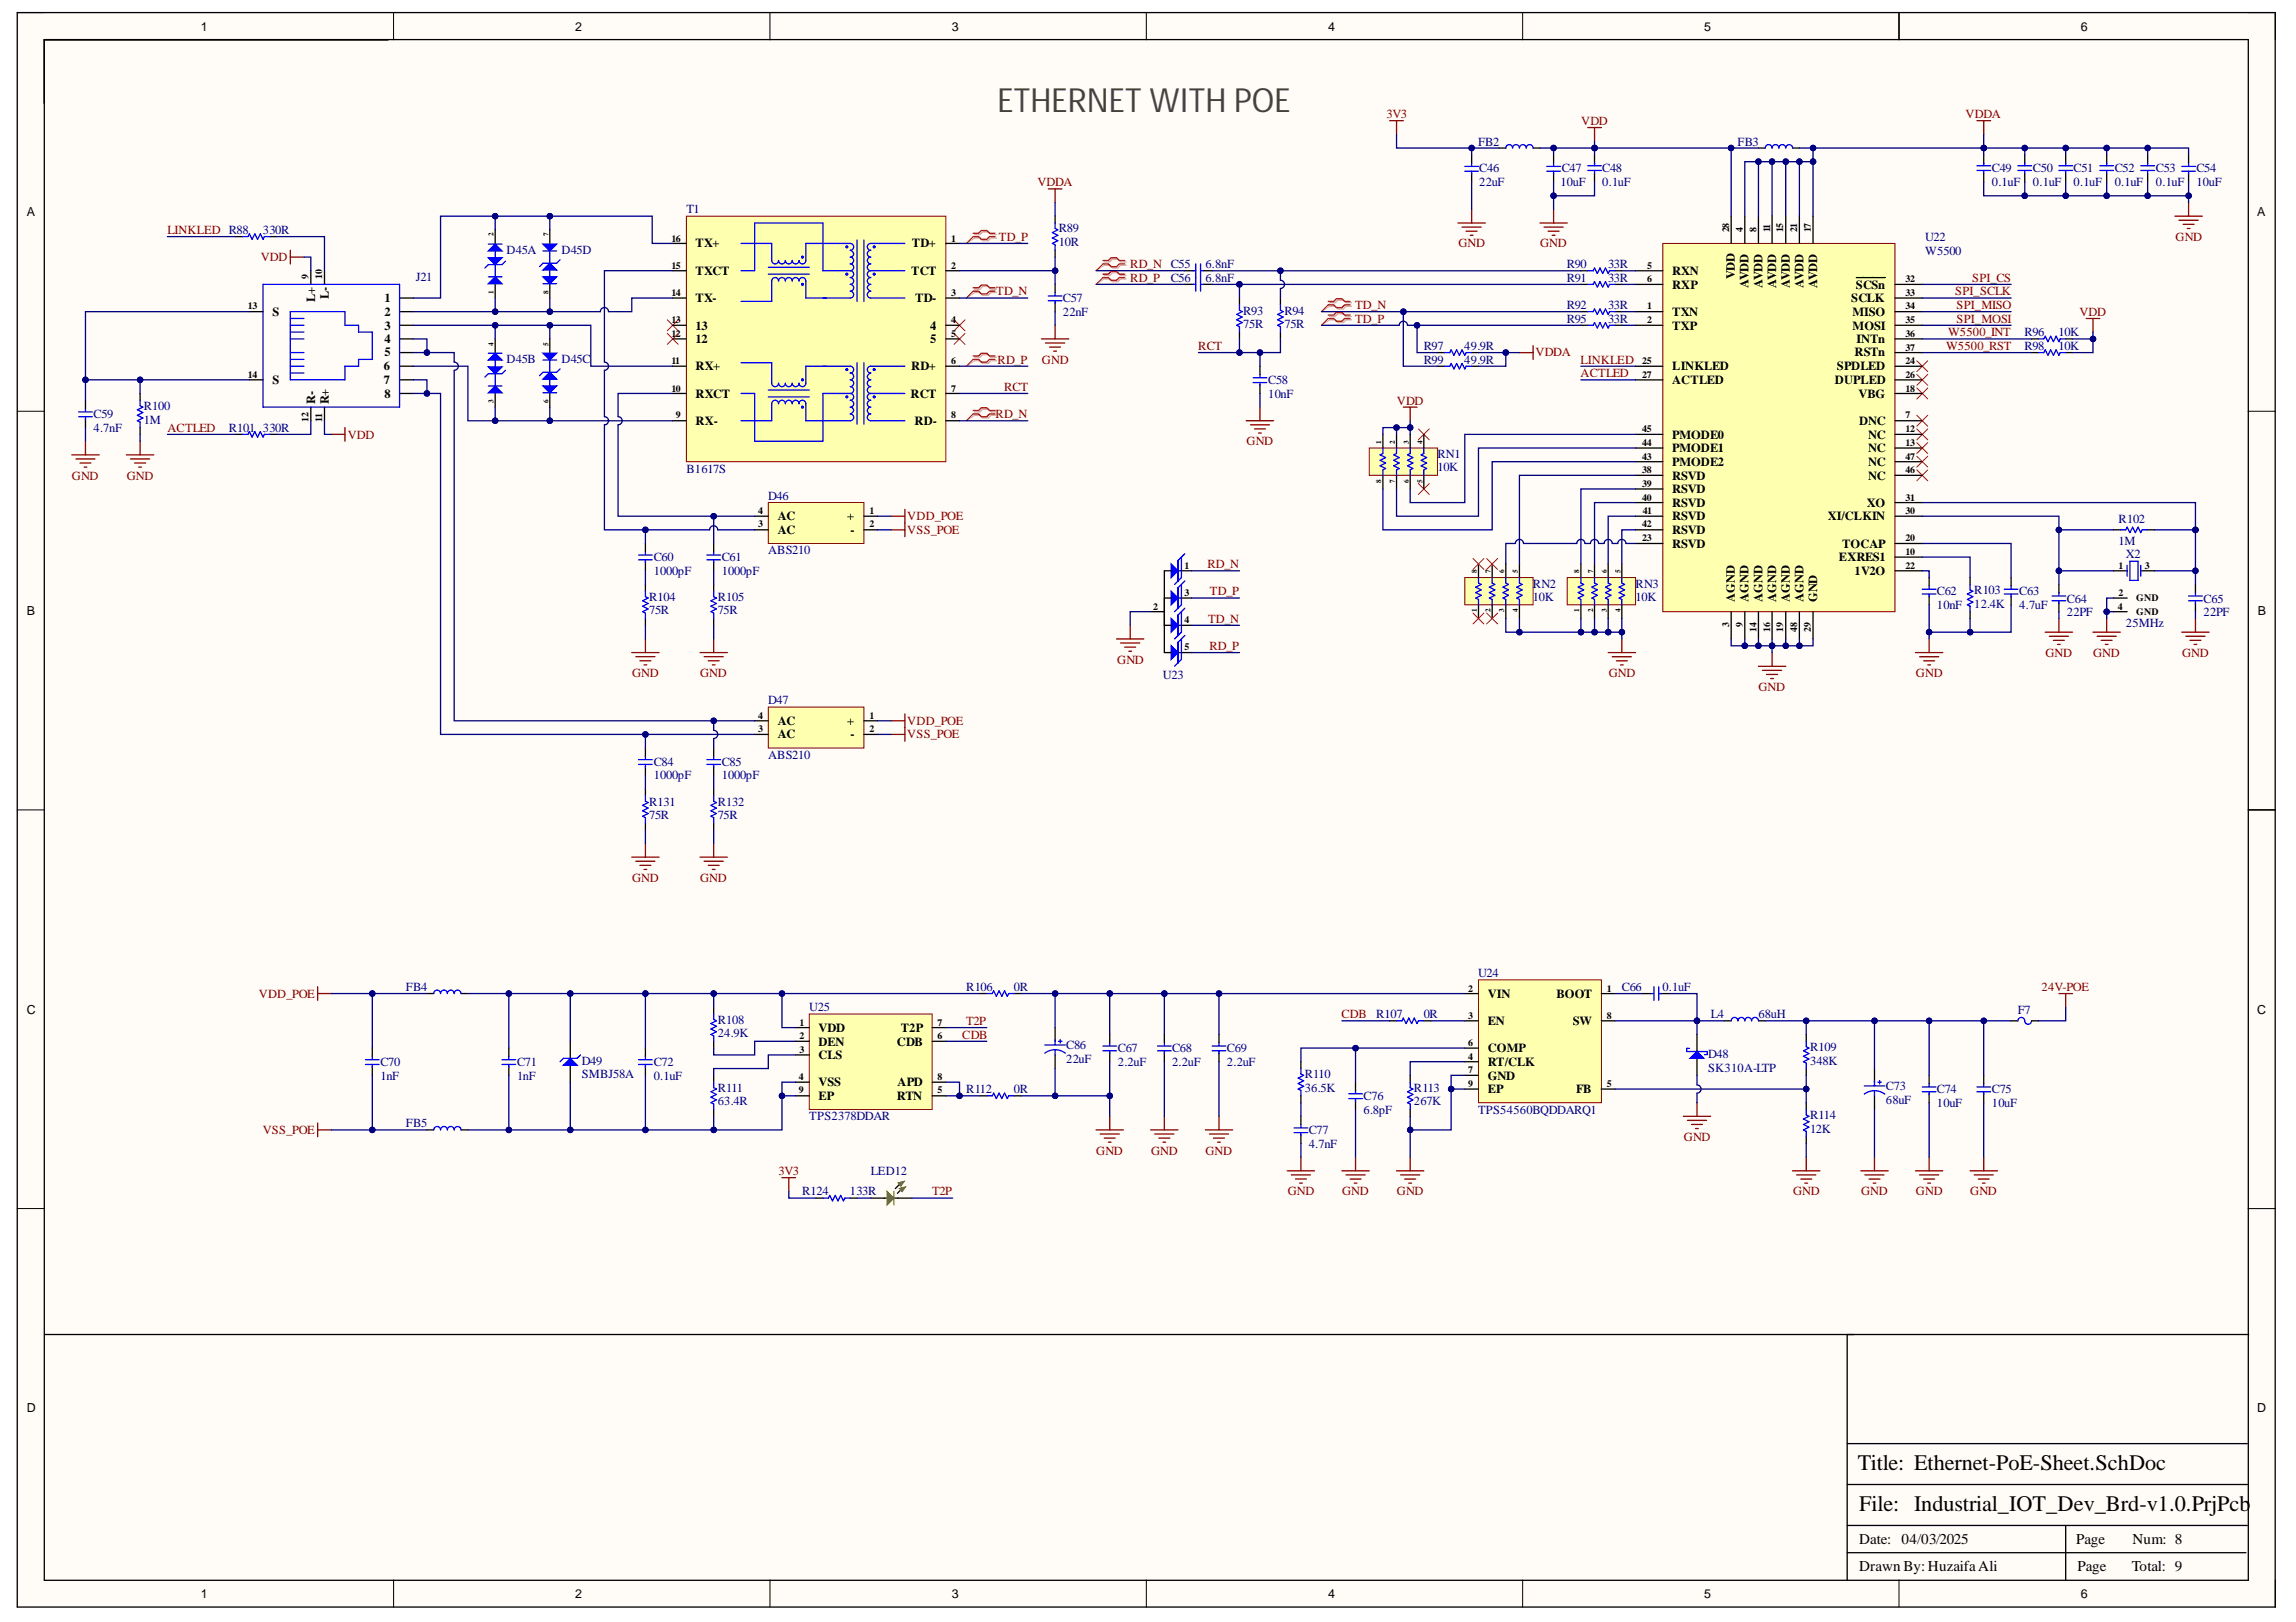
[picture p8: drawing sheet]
<svg xmlns="http://www.w3.org/2000/svg" width="297mm" height="210mm" viewBox="0 0 297 210" stroke-linecap="round" stroke-linejoin="round" font-family="sans-serif">
<defs><g id="words">
<text font-size="4.3" fill="#434343" x="129.1" y="14.4">ETHERNET WITH POE</text>
<g font-size="2.9">
<text x="240.3" y="190.3">Title: Ethernet-PoE-Sheet.SchDoc</text>
<text x="240.5" y="195.6">File: Industrial_IOT_Dev_Brd-v1.0.PrjPcb</text>
</g>
<g font-size="1.9">
<text x="240.5" y="203.3">Drawn By:HuzaifaAli</text>
<text x="240.5" y="199.8">Date: 04/03/2025</text>
<text x="268.6" y="199.8">Page</text>
<text x="268.8" y="203.3">Page</text>
<text x="275.8" y="203.3">Total: 9</text>
<text x="275.9" y="199.8">Num: 8</text>
</g>
<g font-size="1.6">
<text x="26" y="4">1</text>
<text x="74.4" y="4">2</text>
<text x="123.1" y="4">3</text>
<text x="171.8" y="4">4</text>
<text x="220.5" y="4">5</text>
<text x="269.2" y="4">6</text>
<text x="3.5" y="28">A</text>
<text x="292" y="28">A</text>
<text x="90" y="35.6">TXCT</text>
<text x="90" y="32">TX+</text>
<text x="117.9" y="35.6">TCT</text>
<text x="118" y="32">TD+</text>
<text x="216.3" y="35.6">RXN</text>
<text x="35.3" y="40.9">S</text>
<text x="40.8" y="39.1" transform="rotate(-90 40.8 39.1)">L+</text>
<text x="42.5" y="38.7" transform="rotate(-90 42.5 38.7)">L-</text>
<text x="49.7" y="39.1">1</text>
<text x="49.7" y="40.9">2</text>
<text x="90" y="39.1">TX-</text>
<text x="118.4" y="39.1">TD-</text>
<text x="216.3" y="40.9">TXN</text>
<text x="216.3" y="37.3">RXP</text>
<text x="224.4" y="36.2" transform="rotate(-90 224.4 36.2)">VDD</text>
<text x="226.2" y="37.3" transform="rotate(-90 226.2 37.3)">AVDD</text>
<text x="228" y="37.3" transform="rotate(-90 228 37.3)">AVDD</text>
<text x="229.8" y="37.3" transform="rotate(-90 229.8 37.3)">AVDD</text>
<text x="231.6" y="37.3" transform="rotate(-90 231.6 37.3)">AVDD</text>
<text x="233.3" y="37.3" transform="rotate(-90 233.3 37.3)">AVDD</text>
<text x="235.1" y="37.3" transform="rotate(-90 235.1 37.3)">AVDD</text>
<text x="239.5" y="39.1">SCLK</text>
<text x="239.7" y="40.9">MISO</text>
<text x="240.1" y="37.3">SCSn</text>
<text x="49.6" y="47.9">6</text>
<text x="49.7" y="42.7">3</text>
<text x="49.7" y="44.4">4</text>
<text x="49.7" y="46.1">5</text>
<text x="90" y="47.9">RX+</text>
<text x="90" y="44.4">12</text>
<text x="90" y="42.7">13</text>
<text x="117.9" y="47.9">RD+</text>
<text x="120.3" y="42.7">4</text>
<text x="120.3" y="44.4">5</text>
<text x="216.3" y="42.7">TXP</text>
<text x="216.3" y="47.9">LINKLED</text>
<text x="237.6" y="47.9">SPDLED</text>
<text x="239.7" y="42.7">MOSI</text>
<text x="239.9" y="46.1">RSTn</text>
<text x="240.2" y="44.4">INTn</text>
<text x="35.3" y="49.7">S</text>
<text x="40.8" y="52.3" transform="rotate(-90 40.8 52.3)">R-</text>
<text x="42.5" y="52.3" transform="rotate(-90 42.5 52.3)">R+</text>
<text x="49.6" y="49.7">7</text>
<text x="49.7" y="51.5">8</text>
<text x="90" y="51.5">RXCT</text>
<text x="117.8" y="51.5">RCT</text>
<text x="216.3" y="49.7">ACTLED</text>
<text x="237.4" y="49.7">DUPLED</text>
<text x="240.4" y="51.5">VBG</text>
<text x="90" y="55">RX-</text>
<text x="118.3" y="55">RD-</text>
<text x="216.3" y="58.5">PMODE1</text>
<text x="216.3" y="56.8">PMODE0</text>
<text x="240.5" y="55">DNC</text>
<text x="241.7" y="56.8">NC</text>
<text x="241.7" y="58.5">NC</text>
<text x="216.3" y="62.1">RSVD</text>
<text x="216.3" y="63.8">RSVD</text>
<text x="216.3" y="65.6">RSVD</text>
<text x="216.3" y="60.3">PMODE2</text>
<text x="241.5" y="65.6">XO</text>
<text x="241.7" y="62.1">NC</text>
<text x="241.7" y="60.3">NC</text>
<text x="100.6" y="69.1">AC</text>
<text x="100.6" y="67.3">AC</text>
<text x="109.6" y="67.3">+</text>
<text x="110" y="69.1">-</text>
<text x="216.3" y="70.9">RSVD</text>
<text x="216.3" y="67.3">RSVD</text>
<text x="216.3" y="69.1">RSVD</text>
<text x="236.5" y="67.3">XI/CLKIN</text>
<text x="238.3" y="70.9">TOCAP</text>
<text x="224.4" y="77.9" transform="rotate(-90 224.4 77.9)">AGND</text>
<text x="226.2" y="77.9" transform="rotate(-90 226.2 77.9)">AGND</text>
<text x="228" y="77.9" transform="rotate(-90 228 77.9)">AGND</text>
<text x="229.8" y="77.9" transform="rotate(-90 229.8 77.9)">AGND</text>
<text x="231.6" y="77.9" transform="rotate(-90 231.6 77.9)">AGND</text>
<text x="233.3" y="77.9" transform="rotate(-90 233.3 77.9)">AGND</text>
<text x="235.1" y="77.9" transform="rotate(-90 235.1 77.9)">GND</text>
<text x="237.9" y="72.7">EXRES1</text>
<text x="239.9" y="74.4">1V2O</text>
<text x="3.5" y="79.6">B</text>
<text x="292.1" y="79.6">B</text>
<text x="100.6" y="95.5">AC</text>
<text x="100.6" y="93.9">AC</text>
<text x="109.6" y="93.9">+</text>
<text x="110" y="95.5">-</text>
<text x="3.5" y="131.2">C</text>
<text x="192.5" y="129.1">VIN</text>
<text x="201.4" y="129.1">BOOT</text>
<text x="292" y="131.2">C</text>
<text x="105.9" y="135.3">DEN</text>
<text x="105.9" y="133.6">VDD</text>
<text x="105.9" y="137">CLS</text>
<text x="116" y="135.3">CDB</text>
<text x="116.5" y="133.6">T2P</text>
<text x="192.5" y="132.6">EN</text>
<text x="192.5" y="136.2">COMP</text>
<text x="192.5" y="138">RT/CLK</text>
<text x="203.5" y="132.6">SW</text>
<text x="105.9" y="140.6">VSS</text>
<text x="105.9" y="142.4">EP</text>
<text x="116" y="142.4">RTN</text>
<text x="116.1" y="140.6">APD</text>
<text x="192.5" y="139.7">GND</text>
<text x="192.5" y="141.5">EP</text>
<text x="203.9" y="141.5">FB</text>
<text x="3.5" y="182.7">D</text>
<text x="292" y="182.7">D</text>
<text x="26" y="206.8">1</text>
<text x="74.4" y="206.8">2</text>
<text x="123.1" y="206.8">3</text>
<text x="171.8" y="206.8">4</text>
<text x="220.5" y="206.8">5</text>
<text x="269.2" y="206.8">6</text>
</g>
<g font-size="1.6" fill="#800000">
<text x="179.4" y="15.3">3V3</text>
<text x="204.6" y="16.1">VDD</text>
<text x="254.3" y="15.3">VDDA</text>
<text x="134.2" y="24.1">VDDA</text>
<text x="21.6" y="30.2">LINKLED R88</text>
<text x="33.7" y="33.8">VDD</text>
<text x="129.2" y="31.2">TD_P</text>
<text x="146.2" y="34.7">RD_N C55</text>
<text x="188.7" y="32">GND</text>
<text x="199.2" y="32">GND</text>
<text x="281.4" y="31.2">GND</text>
<text x="128.9" y="38.2">TD_N</text>
<text x="146.2" y="36.5">RD_P</text>
<text x="175.3" y="40">TD_N</text>
<text x="175.3" y="41.7">TD_P</text>
<text x="252.9" y="38.2">SPI_SCLK</text>
<text x="253.1" y="40">SPI_MISO</text>
<text x="253.1" y="41.7">SPI_MOSI</text>
<text x="255.1" y="36.5">SPI_CS</text>
<text x="269" y="40.9">VDD</text>
<text x="129.1" y="47.1">RD_P</text>
<text x="134.8" y="47.1">GND</text>
<text x="155" y="45.3">RCT</text>
<text x="198.7" y="46.1">VDDA</text>
<text x="204.5" y="47.1">LINKLED</text>
<text x="251.8" y="45.3">W5500_RST</text>
<text x="252" y="43.5">W5500_INT</text>
<text x="129.9" y="50.6">RCT</text>
<text x="180.7" y="52.4">VDD</text>
<text x="204.5" y="48.8">ACTLED</text>
<text x="21.6" y="55.8">ACTLED</text>
<text x="45" y="56.8">VDD</text>
<text x="128.8" y="54.2">RD_N</text>
<text x="161.3" y="57.6">GND</text>
<text x="9.3" y="62.1">GND</text>
<text x="16.4" y="62.1">GND</text>
<text x="117.4" y="67.3">VDD_POE</text>
<text x="117.4" y="69.1">VSS_POE</text>
<text x="156.2" y="73.5">RD_N</text>
<text x="156.5" y="77">TD_P</text>
<text x="156.3" y="80.6">TD_N</text>
<text x="81.8" y="87.6">GND</text>
<text x="90.6" y="87.6">GND</text>
<text x="144.5" y="85.9">GND</text>
<text x="156.5" y="84.1">RD_P</text>
<text x="208.1" y="87.6">GND</text>
<text x="227.5" y="89.4">GND</text>
<text x="247.9" y="87.6">GND</text>
<text x="264.6" y="85">GND</text>
<text x="270.8" y="85">GND</text>
<text x="282.3" y="85">GND</text>
<text x="117.4" y="93.9">VDD_POE</text>
<text x="117.4" y="95.5">VSS_POE</text>
<text x="81.8" y="114.1">GND</text>
<text x="90.6" y="114.1">GND</text>
<text x="33.5" y="129.1">VDD_POE</text>
<text x="173.5" y="131.8">CDB</text>
<text x="264.1" y="128.2">24V-POE</text>
<text x="124.5" y="134.4">CDB</text>
<text x="125" y="132.6">T2P</text>
<text x="34" y="146.7">VSS_POE</text>
<text x="141.8" y="149.4">GND</text>
<text x="148.9" y="149.4">GND</text>
<text x="155.9" y="149.4">GND</text>
<text x="217.9" y="147.7">GND</text>
<text x="100.7" y="152.1">3V3</text>
<text x="120.6" y="154.7">T2P</text>
<text x="166.6" y="154.7">GND</text>
<text x="173.6" y="154.7">GND</text>
<text x="180.7" y="154.7">GND</text>
<text x="232" y="154.7">GND</text>
<text x="240.8" y="154.7">GND</text>
<text x="247.9" y="154.7">GND</text>
<text x="254.9" y="154.7">GND</text>
</g>
<g font-size="1.6" fill="#000080">
<text x="191.2" y="18.8">FB2</text>
<text x="191.4" y="22.3">C46</text>
<text x="202" y="22.3">C47</text>
<text x="207.3" y="22.3">C48</text>
<text x="224.8" y="18.8">FB3</text>
<text x="257.7" y="22.3">C49</text>
<text x="263" y="22.3">C50</text>
<text x="268.3" y="22.3">C51</text>
<text x="273.6" y="22.3">C52</text>
<text x="278.9" y="22.3">C53</text>
<text x="284.2" y="22.3">C54</text>
<text x="88.8" y="27.6">T1</text>
<text x="191.4" y="24.1">22uF</text>
<text x="201.9" y="24.1">10uF</text>
<text x="207.3" y="24.1">0.1uF</text>
<text x="257.7" y="24.1">0.1uF</text>
<text x="263" y="24.1">0.1uF</text>
<text x="268.3" y="24.1">0.1uF</text>
<text x="273.6" y="24.1">0.1uF</text>
<text x="278.9" y="24.1">0.1uF</text>
<text x="284.2" y="24.1">10uF</text>
<text x="34" y="30.2">330R</text>
<text x="65.5" y="32.9">D45A</text>
<text x="72.6" y="32.9">D45D</text>
<text x="137" y="30.1">R89</text>
<text x="137" y="31.9">10R</text>
<text x="155.9" y="34.7">6.8nF</text>
<text x="202.7" y="34.7">R90</text>
<text x="208" y="34.7">33R</text>
<text x="249.1" y="31.2">U22</text>
<text x="249.1" y="32.9">W5500</text>
<text x="53.8" y="36.3">J21</text>
<text x="137.5" y="39.1">C57</text>
<text x="137.5" y="40.9">22nF</text>
<text x="151.5" y="36.5">C56</text>
<text x="155.9" y="36.5">6.8nF</text>
<text x="160.9" y="40.7">R93</text>
<text x="166.2" y="40.7">R94</text>
<text x="202.7" y="36.5">R91</text>
<text x="202.7" y="40">R92</text>
<text x="202.7" y="41.7">R95</text>
<text x="208" y="36.5">33R</text>
<text x="208" y="40">33R</text>
<text x="208" y="41.7">33R</text>
<text x="65.5" y="47">D45B</text>
<text x="72.6" y="47">D45C</text>
<text x="160.9" y="42.5">75R</text>
<text x="166.2" y="42.5">75R</text>
<text x="184.2" y="45.3">R97</text>
<text x="184.2" y="47.1">R99</text>
<text x="189.4" y="45.3">49.9R</text>
<text x="189.4" y="47.1">49.9R</text>
<text x="261.9" y="45.3">R98</text>
<text x="261.9" y="43.5">R96</text>
<text x="266.3" y="45.3">10K</text>
<text x="266.3" y="43.5">10K</text>
<text x="18.6" y="53.1">R100</text>
<text x="164.1" y="49.7">C58</text>
<text x="164.1" y="51.5">10nF</text>
<text x="12.1" y="54.2">C59</text>
<text x="12.1" y="55.8">4.7nF</text>
<text x="18.6" y="54.8">1M</text>
<text x="29.6" y="55.8">R101</text>
<text x="34" y="55.8">330R</text>
<text x="186" y="59.2">RN1</text>
<text x="88.8" y="61.2">B1617S</text>
<text x="99.4" y="64.7">D46</text>
<text x="186" y="61">10K</text>
<text x="99.4" y="71.7">ABS210</text>
<text x="274.1" y="67.7">R102</text>
<text x="274.1" y="70.5">1M</text>
<text x="84" y="77.7">R104</text>
<text x="84.6" y="72.7">C60</text>
<text x="84.6" y="74.4">1000pF</text>
<text x="92.9" y="77.7">R105</text>
<text x="93.4" y="72.7">C61</text>
<text x="93.4" y="74.4">1000pF</text>
<text x="198.3" y="76">RN2</text>
<text x="198.3" y="77.7">10K</text>
<text x="211.6" y="76">RN3</text>
<text x="211.6" y="77.7">10K</text>
<text x="250.6" y="77">C62</text>
<text x="255.4" y="76.9">R103</text>
<text x="261.2" y="77">C63</text>
<text x="267.4" y="78">C64</text>
<text x="275" y="72.1">X2</text>
<text x="285.1" y="78">C65</text>
<text x="84" y="79.5">75R</text>
<text x="92.9" y="79.5">75R</text>
<text x="250.6" y="78.8">10nF</text>
<text x="255.4" y="78.7">12.4K</text>
<text x="261.2" y="78.8">4.7uF</text>
<text x="267.4" y="79.7">22PF</text>
<text x="275" y="81.1">25MHz</text>
<text x="285.1" y="79.7">22PF</text>
<text x="150.5" y="87.9">U23</text>
<text x="99.4" y="91.2">D47</text>
<text x="84.6" y="99.1">C84</text>
<text x="84.6" y="100.9">1000pF</text>
<text x="93.4" y="99.1">C85</text>
<text x="93.4" y="100.9">1000pF</text>
<text x="99.4" y="98.3">ABS210</text>
<text x="84" y="104.3">R131</text>
<text x="84" y="106">75R</text>
<text x="92.9" y="104.3">R132</text>
<text x="92.9" y="106">75R</text>
<text x="52.5" y="128.2">FB4</text>
<text x="104.7" y="130.9">U25</text>
<text x="125" y="128.2">R106</text>
<text x="131.2" y="128.2">0R</text>
<text x="178" y="131.8">R107</text>
<text x="184.2" y="131.8">0R</text>
<text x="191.2" y="126.5">U24</text>
<text x="209.8" y="128.2">C66</text>
<text x="215.1" y="128.2">0.1uF</text>
<text x="221.3" y="131.8">L4</text>
<text x="227.5" y="131.8">68uH</text>
<text x="261.1" y="131.2">F7</text>
<text x="49.2" y="138">C70</text>
<text x="66.9" y="138">C71</text>
<text x="75.3" y="137.8">D49</text>
<text x="84.6" y="138">C72</text>
<text x="92.9" y="132.5">R108</text>
<text x="92.9" y="134.2">24.9K</text>
<text x="137.9" y="135.8">C86</text>
<text x="137.9" y="137.5">22uF</text>
<text x="144.6" y="136.2">C67</text>
<text x="144.6" y="138">2.2uF</text>
<text x="151.6" y="136.2">C68</text>
<text x="151.6" y="138">2.2uF</text>
<text x="158.7" y="136.2">C69</text>
<text x="158.7" y="138">2.2uF</text>
<text x="221" y="136.9">D48</text>
<text x="234.2" y="136">R109</text>
<text x="234.2" y="137.8">348K</text>
<text x="49.2" y="139.7">1nF</text>
<text x="66.9" y="139.7">1nF</text>
<text x="75.3" y="139.6">SMBJ58A</text>
<text x="84.6" y="139.7">0.1uF</text>
<text x="92.9" y="141.3">R111</text>
<text x="92.9" y="143">63.4R</text>
<text x="125" y="141.5">R112</text>
<text x="131.2" y="141.5">0R</text>
<text x="168.8" y="139.6">R110</text>
<text x="168.8" y="141.3">36.5K</text>
<text x="176.4" y="142.4">C76</text>
<text x="182.9" y="141.3">R113</text>
<text x="182.9" y="143">267K</text>
<text x="221" y="138.7">SK310A-LTP</text>
<text x="244" y="141.1">C73</text>
<text x="244" y="142.9">68uF</text>
<text x="250.6" y="141.5">C74</text>
<text x="250.6" y="143.3">10uF</text>
<text x="257.7" y="141.5">C75</text>
<text x="257.7" y="143.3">10uF</text>
<text x="52.5" y="145.9">FB5</text>
<text x="104.7" y="145">TPS2378DDAR</text>
<text x="169.3" y="146.7">C77</text>
<text x="169.3" y="148.5">4.7nF</text>
<text x="176.4" y="144.1">6.8pF</text>
<text x="191.2" y="144.1">TPS54560BQDDARQ1</text>
<text x="234.2" y="144.8">R114</text>
<text x="234.2" y="146.6">12K</text>
<text x="103.8" y="154.7">R124</text>
<text x="109.9" y="154.7">133R</text>
<text x="112.6" y="152.1">LED12</text>
</g>
<g font-size="1.3">
<text x="86.9" y="34.8">15</text>
<text x="86.9" y="31.3">16</text>
<text x="123" y="31.3">1</text>
<text x="123" y="34.8">2</text>
<text x="213.1" y="34.8">5</text>
<text x="223.7" y="30.1" transform="rotate(-90 223.7 30.1)">28</text>
<text x="225.5" y="30.1" transform="rotate(-90 225.5 30.1)">4</text>
<text x="227.2" y="30.1" transform="rotate(-90 227.2 30.1)">8</text>
<text x="229" y="30.1" transform="rotate(-90 229 30.1)">11</text>
<text x="230.7" y="30.1" transform="rotate(-90 230.7 30.1)">15</text>
<text x="232.5" y="30.1" transform="rotate(-90 232.5 30.1)">21</text>
<text x="234.3" y="30.1" transform="rotate(-90 234.3 30.1)">17</text>
<text x="32.1" y="40">13</text>
<text x="39.9" y="36.1" transform="rotate(-90 39.9 36.1)">9</text>
<text x="41.7" y="36.1" transform="rotate(-90 41.7 36.1)">10</text>
<text x="86.9" y="41.8">13</text>
<text x="86.9" y="38.3">14</text>
<text x="123" y="38.3">3</text>
<text x="123" y="41.8">4</text>
<text x="213.1" y="40">1</text>
<text x="213.1" y="41.8">2</text>
<text x="213.1" y="36.5">6</text>
<text x="246.5" y="36.5">32</text>
<text x="246.5" y="38.3">33</text>
<text x="246.5" y="40">34</text>
<text x="246.5" y="41.8">35</text>
<text x="86.9" y="47.1">11</text>
<text x="86.9" y="43.6">12</text>
<text x="123" y="43.6">5</text>
<text x="123" y="47.1">6</text>
<text x="212.4" y="47.1">25</text>
<text x="246.5" y="47.1">24</text>
<text x="246.5" y="43.6">36</text>
<text x="246.5" y="45.4">37</text>
<text x="32.1" y="48.9">14</text>
<text x="86.9" y="50.7">10</text>
<text x="123" y="50.7">7</text>
<text x="212.4" y="48.9">27</text>
<text x="246.5" y="50.7">18</text>
<text x="246.5" y="48.9">26</text>
<text x="39.9" y="54.6" transform="rotate(-90 39.9 54.6)">12</text>
<text x="41.7" y="54.6" transform="rotate(-90 41.7 54.6)">11</text>
<text x="87.4" y="54.2">9</text>
<text x="123" y="54.2">8</text>
<text x="212.4" y="59.5">43</text>
<text x="212.4" y="57.7">44</text>
<text x="212.4" y="55.9">45</text>
<text x="246.5" y="54.2">7</text>
<text x="246.5" y="55.9">12</text>
<text x="246.5" y="57.7">13</text>
<text x="246.5" y="59.5">47</text>
<text x="212.4" y="61.3">38</text>
<text x="212.4" y="63">39</text>
<text x="212.4" y="64.8">40</text>
<text x="246.5" y="64.8">31</text>
<text x="246.5" y="61.3">46</text>
<text x="98.1" y="68.3">3</text>
<text x="98.1" y="66.6">4</text>
<text x="112.5" y="66.6">1</text>
<text x="112.5" y="68.3">2</text>
<text x="212.4" y="70">23</text>
<text x="212.4" y="68.3">42</text>
<text x="212.5" y="66.6">41</text>
<text x="246.5" y="71.8">10</text>
<text x="246.5" y="70">20</text>
<text x="246.5" y="66.6">30</text>
<text x="153.2" y="77.1">3</text>
<text x="153.2" y="73.6">1</text>
<text x="246.5" y="73.6">22</text>
<text x="274.1" y="73.6">1</text>
<text x="274.1" y="77.1">2</text>
<text x="276.4" y="77.8">GND</text>
<text x="277.5" y="73.6">3</text>
<text x="149.2" y="78.9">2</text>
<text x="153.2" y="80.7">4</text>
<text x="223.7" y="81.1" transform="rotate(-90 223.7 81.1)">3</text>
<text x="225.5" y="81.2" transform="rotate(-90 225.5 81.2)">9</text>
<text x="227.2" y="81.8" transform="rotate(-90 227.2 81.8)">14</text>
<text x="229" y="81.8" transform="rotate(-90 229 81.8)">16</text>
<text x="230.7" y="81.8" transform="rotate(-90 230.7 81.8)">19</text>
<text x="232.5" y="81.8" transform="rotate(-90 232.5 81.8)">48</text>
<text x="234.3" y="81.8" transform="rotate(-90 234.3 81.8)">29</text>
<text x="274" y="78.9">4</text>
<text x="276.4" y="79.6">GND</text>
<text x="153.2" y="84.1">5</text>
<text x="98.1" y="94.8">3</text>
<text x="98.1" y="93">4</text>
<text x="112.5" y="93">1</text>
<text x="112.5" y="94.8">2</text>
<text x="189.9" y="128.3">2</text>
<text x="189.9" y="131.9">3</text>
<text x="207.9" y="131.9">8</text>
<text x="207.9" y="128.3">1</text>
<text x="103.4" y="134.5">2</text>
<text x="103.4" y="132.7">1</text>
<text x="103.4" y="136.3">3</text>
<text x="121.3" y="134.5">6</text>
<text x="121.3" y="132.7">7</text>
<text x="189.9" y="135.3">6</text>
<text x="189.9" y="137.1">4</text>
<text x="103.3" y="139.8">4</text>
<text x="103.3" y="141.5">9</text>
<text x="121.3" y="139.8">8</text>
<text x="121.3" y="141.5">5</text>
<text x="189.9" y="138.9">7</text>
<text x="189.9" y="140.7">9</text>
<text x="207.9" y="140.7">5</text>
</g>
<g font-size=".9">
<text x="63.9" y="30.6" transform="rotate(-90 63.9 30.6)">2</text>
<text x="71" y="30.6" transform="rotate(-90 71 30.6)">7</text>
<text x="63.9" y="38.1" transform="rotate(-90 63.9 38.1)">1</text>
<text x="71" y="38.1" transform="rotate(-90 71 38.1)">8</text>
<text x="63.9" y="44.8" transform="rotate(-90 63.9 44.8)">4</text>
<text x="71" y="44.8" transform="rotate(-90 71 44.8)">5</text>
<text x="63.9" y="52.2" transform="rotate(-90 63.9 52.2)">3</text>
<text x="71" y="52.2" transform="rotate(-90 71 52.2)">6</text>
<text x="178.7" y="57.4" transform="rotate(-90 178.7 57.4)">1</text>
<text x="180.5" y="57.4" transform="rotate(-90 180.5 57.4)">2</text>
<text x="182.2" y="57.4" transform="rotate(-90 182.2 57.4)">3</text>
<text x="184" y="57.4" transform="rotate(-90 184 57.4)">4</text>
<text x="178.7" y="62.5" transform="rotate(-90 178.7 62.5)">8</text>
<text x="180.5" y="62.5" transform="rotate(-90 180.5 62.5)">7</text>
<text x="182.2" y="62.5" transform="rotate(-90 182.2 62.5)">6</text>
<text x="184" y="62.5" transform="rotate(-90 184 62.5)">5</text>
<text x="191" y="74.2" transform="rotate(-90 191 74.2)">8</text>
<text x="192.8" y="74.2" transform="rotate(-90 192.8 74.2)">7</text>
<text x="194.6" y="74.2" transform="rotate(-90 194.6 74.2)">6</text>
<text x="196.4" y="74.2" transform="rotate(-90 196.4 74.2)">5</text>
<text x="204.3" y="74.2" transform="rotate(-90 204.3 74.2)">8</text>
<text x="206.1" y="74.2" transform="rotate(-90 206.1 74.2)">7</text>
<text x="207.9" y="74.2" transform="rotate(-90 207.9 74.2)">6</text>
<text x="209.6" y="74.2" transform="rotate(-90 209.6 74.2)">5</text>
<text x="191" y="79.2" transform="rotate(-90 191 79.2)">1</text>
<text x="192.8" y="79.2" transform="rotate(-90 192.8 79.2)">2</text>
<text x="194.6" y="79.2" transform="rotate(-90 194.6 79.2)">3</text>
<text x="196.4" y="79.2" transform="rotate(-90 196.4 79.2)">4</text>
<text x="204.3" y="79.2" transform="rotate(-90 204.3 79.2)">1</text>
<text x="206.1" y="79.2" transform="rotate(-90 206.1 79.2)">2</text>
<text x="207.9" y="79.2" transform="rotate(-90 207.9 79.2)">3</text>
<text x="209.6" y="79.2" transform="rotate(-90 209.6 79.2)">4</text>
</g>
</g></defs>
<g fill="#fffcf8">
<path d="M2.2 1.6h292.2v206.4h-292.2z" fill-rule="evenodd"/>
<path d="M5.8 5.2h285v199.3h-285z" fill-rule="evenodd"/>
</g>
<g fill="none" stroke="#000" stroke-width=".13">
<path d="M2.2 1.6h3.6M50.9 1.6v3.6M99.6 1.6v3.6M148.3 1.6v3.6M197 1.6v3.6M245.7 1.6v3.6M290.8 1.6h3.6v3.6M2.2 53.2h3.6M290.8 53.2h3.6M2.2 104.8h3.6M290.8 104.8h3.6M2.2 156.4h3.6"/>
<path d="M290.8 156.4h3.6M50.9 204.5v3.5M99.6 204.5v3.5M148.3 204.5v3.5M197 204.5v3.5M245.7 204.5v3.5M294.4 204.5v3.5"/>
</g>
<path d="M2.2 1.6h292.1v206.4h-292.1zM5.7 5.1h285.2v199.4h-285.2zM5.7 5.2h44.5M245.7 1.6v3.5M290.9 104.8h3.5M290.9 172.7h-51.9v31.8M239 197.4h51.7M239 192.1h51.7M239 186.8h51.7M267.2 197.4v7.1M239 200.9h51.6" fill="none" stroke="#000" stroke-width=".17"/>
<path d="M99.4 65h12.4v5.3h-12.4z" fill-rule="evenodd" fill="#ffffb0"/>
<path d="M99.4 65h12.4v5.3h-12.4z" fill="none" stroke="#800000" stroke-width=".13"/>
<path d="M97.6 66.8h1.8M97.6 68.6h1.8M111.8 66.8h1.7M111.8 68.6h1.7" fill="none" stroke="#000" stroke-width=".17"/>
<path d="M86.3 41.4l1.4 1.4M86.3 43.2l1.4 1.4M87.7 41.4l-1.4 1.4M87.7 43.2l-1.4 1.4M123.4 41.4l1.4 1.4M123.4 43.2l1.4 1.4M124.8 41.4l-1.4 1.4M124.8 43.2l-1.4 1.4" fill="none" stroke="#f00" stroke-width=".13"/>
<path d="M99.4 91.5h12.4v5.3h-12.4z" fill-rule="evenodd" fill="#ffffb0"/>
<path d="M99.4 91.5h12.4v5.3h-12.4z" fill="none" stroke="#800000" stroke-width=".13"/>
<g fill="none" stroke="#000" stroke-width=".17">
<path d="M30.5 30.6h.9M34.9 30.6h.9M11.1 51.8v1.1M11.1 54.2v1.1M18.1 50.9v.9M18.1 55.3v.9M30.5 56.2h.9M34.9 56.2h.9M83.5 70.3v1.1M83.5 72.7v1.2M83.5 75.6v.9M92.3 70.3v1.1"/>
<path d="M92.3 72.7v1.2M92.3 75.6v.9M83.5 80v.9M92.3 80v.9M97.6 93.3h1.8M97.6 95h1.8M111.8 93.3h1.7M111.8 95h1.7"/>
</g>
<g fill="none" stroke="#800000" stroke-width=".17">
<path d="M37.6 32.4v1.8M37.6 33.3h1.7M9.3 58.9h3.5M9.8 59.4h2.5M10.4 59.9h1.4M11.1 57.1v1.8M16.4 58.9h3.5M16.9 59.4h2.5M17.4 59.9h1.4M18.1 57.1v1.8M42.9 56.2h1.7M44.6 55.3v1.8"/>
<path d="M10.9 60.4h.3M18 60.4h.3M115.3 66.8h1.8M115.3 68.6h1.8M117.1 65.9v3.5M115.3 93.3h1.8M115.3 95h1.8M117.1 92.4v3.5"/>
</g>
<g fill="none" stroke="#00f" stroke-width=".17">
<path d="M31.4 30.6h.7l.2-.3 .3 .7 .4-.7 .3 .7 .4-.7 .3 .7 .2-.4h.7M10.2 53.9h1.7M10.2 53.3h1.7M11.1 52.9v.3M11.1 53.9v.4M18.1 51.8v.7l.4 .2-.7 .3 .7 .4-.7 .3 .7 .4-.7 .3 .3 .2v.7M31.4 56.2h.7l.2-.3 .3 .7 .4-.7 .3 .7 .4-.7 .3 .7 .2-.4h.7M82.6 72.4h1.8M82.6 71.8h1.8M83.5 71.4v.3M83.5 72.4v.4M83.5 76.5v.7l.4 .2-.8 .3 .8 .4-.8 .4 .8 .3-.8 .4 .4 .1v.7"/>
<path d="M91.4 72.4h1.8M91.4 71.8h1.8M92.3 71.4v.3M92.3 72.4v.4M92.3 76.5v.7l.4 .2-.7 .3 .7 .4-.7 .4 .7 .3-.7 .4 .3 .1v.7"/>
</g>
<path d="M88.8 28h33.6v31.7h-33.6z" fill-rule="evenodd" fill="#ffffb0"/>
<path d="M88.8 28h33.6v31.7h-33.6z" fill="none" stroke="#800000" stroke-width=".13"/>
<g fill="none" stroke="#000" stroke-width=".17">
<path d="M87 31.5h1.8M87 35h1.8M87 38.6h1.8M122.4 31.5h1.7M122.4 35h1.7M122.4 38.6h1.7M87 42.1h1.8M87 43.9h1.8M87 47.4h1.8M87 50.9h1.8M87 54.4h1.8M122.4 42.1h1.7"/>
<path d="M122.4 43.9h1.7M122.4 47.4h1.7M122.4 50.9h1.7M122.4 54.4h1.7"/>
</g>
<g fill="none" stroke="#00f" stroke-width=".17">
<path d="M95.9 31.5h3.9v2.2a.44 .44 0 0 0 .5 .5 .44 .44 0 0 0 .4-.5 .44 .44 0 0 0 .5 .5 .44 .44 0 0 0 .4-.5 .44 .44 0 0 0 .4 .5 .44 .44 0 0 0 .5-.5 .44 .44 0 0 0 .4 .5 .44 .44 0 0 0 .5-.5 .44 .44 0 0 0 .4 .5 .44 .44 0 0 0 .5-.5v-2.2h5.7a.44 .44 0 0 1 .4 .4 .44 .44 0 0 1-.4 .5 .44 .44 0 0 1 .4 .4 .44 .44 0 0 1-.4 .5 .44 .44 0 0 1 .4 .4 .44 .44 0 0 1-.4 .5 .44 .44 0 0 1 .4 .4 .44 .44 0 0 1-.4 .4M95.9 35h1.7v-6.1h8.9v6.1h3.5M99.4 34.6h5.3M99.4 35.5h5.3M110 35a.44 .44 0 0 1 .4 .5 .44 .44 0 0 1-.4 .4 .44 .44 0 0 1 .4 .5 .44 .44 0 0 1-.4 .4 .44 .44 0 0 1 .4 .4 .44 .44 0 0 1-.4 .5 .44 .44 0 0 1 .4 .4 .44 .44 0 0 1-.4 .5h-5.7v-2.2a.44 .44 0 0 0-.5-.5 .44 .44 0 0 0-.4 .5 .44 .44 0 0 0-.5-.5 .44 .44 0 0 0-.4 .5 .44 .44 0 0 0-.5-.5 .44 .44 0 0 0-.4 .5 .44 .44 0 0 0-.4-.5 .44 .44 0 0 0-.5 .5 .44 .44 0 0 0-.4-.5 .44 .44 0 0 0-.5 .5v2.6h-3.9M110.9 31.1v7.9M111.8 31.1v7.9M112.6 35a.44 .44 0 0 0-.4 .5 .44 .44 0 0 0 .4 .4 .44 .44 0 0 0-.4 .5 .44 .44 0 0 0 .4 .4 .44 .44 0 0 0-.4 .4 .44 .44 0 0 0 .4 .5 .44 .44 0 0 0-.4 .4 .44 .44 0 0 0 .4 .5h4.5M112.6 35h4.5M117.1 31.5h-4.5a.44 .44 0 0 0-.4 .4 .44 .44 0 0 0 .4 .5 .44 .44 0 0 0-.4 .4 .44 .44 0 0 0 .4 .5 .44 .44 0 0 0-.4 .4 .44 .44 0 0 0 .4 .5 .44 .44 0 0 0-.4 .4 .44 .44 0 0 0 .4 .4M95.9 46.9h3.9v2.7a.44 .44 0 0 0 .5 .4 .44 .44 0 0 0 .4-.4 .44 .44 0 0 0 .5 .4 .44 .44 0 0 0 .4-.4 .44 .44 0 0 0 .4 .4 .44 .44 0 0 0 .5-.4 .44 .44 0 0 0 .4 .4 .44 .44 0 0 0 .5-.4 .44 .44 0 0 0 .4 .4 .44 .44 0 0 0 .5-.4v-2.2h5.7a.44 .44 0 0 1 .4 .4 .44 .44 0 0 1-.4 .5 .44 .44 0 0 1 .4 .4 .44 .44 0 0 1-.4 .5 .44 .44 0 0 1 .4 .4 .44 .44 0 0 1-.4 .4 .44 .44 0 0 1 .4 .5 .44 .44 0 0 1-.4 .4M95.9 50.9h1.7v6.2h8.9v-6.2h3.5"/>
<path d="M99.4 51.4h5.3M99.4 50.5h5.3M110 50.9a.44 .44 0 0 1 .4 .5 .44 .44 0 0 1-.4 .4 .44 .44 0 0 1 .4 .4 .44 .44 0 0 1-.4 .5 .44 .44 0 0 1 .4 .4 .44 .44 0 0 1-.4 .5 .44 .44 0 0 1 .4 .4 .44 .44 0 0 1-.4 .4h-5.7v-2.2a.44 .44 0 0 0-.5-.4 .44 .44 0 0 0-.4 .4 .44 .44 0 0 0-.5-.4 .44 .44 0 0 0-.4 .4 .44 .44 0 0 0-.5-.4 .44 .44 0 0 0-.4 .4 .44 .44 0 0 0-.4-.4 .44 .44 0 0 0-.5 .4 .44 .44 0 0 0-.4-.4 .44 .44 0 0 0-.5 .4v2.2h-3.9M110.9 46.9v8M111.8 46.9v8M112.6 50.9a.44 .44 0 0 0-.4 .5 .44 .44 0 0 0 .4 .4 .44 .44 0 0 0-.4 .4 .44 .44 0 0 0 .4 .5 .44 .44 0 0 0-.4 .4 .44 .44 0 0 0 .4 .5 .44 .44 0 0 0-.4 .4 .44 .44 0 0 0 .4 .4h4.5M112.6 50.9h4.5M117.1 47.4h-4.5a.44 .44 0 0 0-.4 .4 .44 .44 0 0 0 .4 .5 .44 .44 0 0 0-.4 .4 .44 .44 0 0 0 .4 .5 .44 .44 0 0 0-.4 .4 .44 .44 0 0 0 .4 .4 .44 .44 0 0 0-.4 .5 .44 .44 0 0 0 .4 .4"/>
<circle cx="103.8" cy="36.8" r=".11"/>
<circle cx="103.8" cy="33.3" r=".11"/>
<circle cx="109.6" cy="31.9" r=".11"/>
<circle cx="109.6" cy="35.5" r=".11"/>
<circle cx="113.1" cy="31.9" r=".11"/>
<circle cx="113.1" cy="35.5" r=".11"/>
<circle cx="103.8" cy="49.2" r=".11"/>
<circle cx="103.8" cy="52.7" r=".11"/>
<circle cx="109.6" cy="51.4" r=".11"/>
<circle cx="109.6" cy="47.8" r=".11"/>
<circle cx="113.1" cy="51.4" r=".11"/>
<circle cx="113.1" cy="47.8" r=".11"/>
</g>
<path d="M104.7 131.2h15.9v12.4h-15.9z" fill-rule="evenodd" fill="#ffffb0"/>
<path d="M104.7 131.2h15.9v12.4h-15.9z" fill="none" stroke="#800000" stroke-width=".13"/>
<g fill="none" stroke="#000" stroke-width=".17">
<path d="M48.2 135.6v1.1M48.2 138v1.2M55.2 128.6h.9M59.6 128.6h.9M65.8 135.6v1.1M65.8 138v1.2M73.8 134.8v2.2M73.8 137.8v2.2M102.9 134.8h1.8M102.9 133h1.8M102.9 136.5h1.8M120.6 134.8h1.8"/>
<path d="M120.6 133h1.8M55.2 146.2h.9M59.6 146.2h.9M102.9 140h1.8M102.9 141.8h1.8M120.6 140h1.8M120.6 141.8h1.8"/>
</g>
<path d="M47.3 137.8h1.7M47.3 137.1h1.7M48.2 136.7v.3M48.2 137.8v.3M56.1 128.6a.44 .44 0 0 1 .5-.5 .44 .44 0 0 1 .4 .5 .44 .44 0 0 1 .4-.5 .44 .44 0 0 1 .5 .5 .44 .44 0 0 1 .4-.5 .44 .44 0 0 1 .5 .5 .44 .44 0 0 1 .4-.5 .44 .44 0 0 1 .4 .5M64.9 137.8h1.8M64.9 137.1h1.8M65.8 136.7v.3M65.8 137.8v.3M56.1 146.2a.44 .44 0 0 1 .5-.4 .44 .44 0 0 1 .4 .4 .44 .44 0 0 1 .4-.4 .44 .44 0 0 1 .5 .4 .44 .44 0 0 1 .4-.4 .44 .44 0 0 1 .5 .4 .44 .44 0 0 1 .4-.4 .44 .44 0 0 1 .4 .4" fill="none" stroke="#00f" stroke-width=".17"/>
<path d="M41.1 127.7v1.8M41.1 128.6h1.8M41.1 145.3v1.8M41.1 146.2h1.8" fill="none" stroke="#800000" stroke-width=".17"/>
<path d="M72.9 137.8l.9-.8 .9 .8z" fill="#00f"/>
<g fill="none" stroke="#00f" stroke-width=".17">
<path d="M72.9 137.8l.9-.8 .9 .8zM75.1 136.5l-.4 .5h-1.8l-.4 .4M82.6 137.8h1.8M82.6 137.1h1.8M83.5 136.7v.3M83.5 137.8v.3M92.3 131.2v.7l.4 .2-.7 .4 .7 .3-.7 .4 .7 .3-.7 .4 .3 .1v.8M127.7 128.6h.7l.2-.4 .3 .7 .4-.7 .3 .7 .4-.7 .3 .7 .2-.3h.7M142.7 136h1.8M142.7 135.4h1.8M143.6 134.9v.4M143.6 136v.3"/>
<path d="M180.7 132.1h.7l.2-.4 .3 .8 .4-.8 .3 .8 .4-.8 .3 .8 .2-.4h.7M213.5 128.6h.4M214 127.7v1.8M214.6 128.6h.3M214.6 127.7v1.8M92.3 140v.8l.4 .1-.7 .4 .7 .3-.7 .4 .7 .3-.7 .4 .3 .2v.7M127.7 141.8h.7l.2-.3 .3 .7 .4-.7 .3 .7 .4-.7 .3 .7 .2-.4h.7M182.4 140v.8l.4 .1-.7 .4 .7 .3-.7 .4 .7 .3-.7 .4 .3 .2v.7"/>
</g>
<g fill="none" stroke="#000" stroke-width=".17">
<path d="M83.5 135.6v1.1M83.5 138v1.2M92.3 130.3v.9M92.3 134.8v.8M92.3 139.2v.8M126.8 128.6h.9M131.2 128.6h.9M143.6 133.9v1M143.6 136.3v1.1M179.8 132.1h.9M182.4 139.2v.8M184.2 132.1h.9"/>
<path d="M212.5 128.6h1M214.9 128.6h1.1M92.3 143.6v.9M126.8 141.8h.9M131.2 141.8h.9M182.4 143.6v.9"/>
</g>
<g fill="none" stroke="#800000" stroke-width=".17">
<path d="M141.8 146.2h3.5M142.3 146.8h2.5M142.9 147.3h1.4M143.4 147.8h.3M143.6 144.5v1.7M166.5 151.5h3.6M167.1 152h2.4M167.6 152.6h1.4M168.1 153.1h.4M168.3 149.8v1.7M173.6 151.5h3.5M174.1 152h2.5"/>
<path d="M174.7 152.6h1.4M175.2 153.1h.3M175.4 149.8v1.7M180.7 151.5h3.5M181.2 152h2.5M181.7 152.6h1.4M182.3 153.1h.3M182.4 149.8v1.7"/>
</g>
<path d="M191.3 126.8h15.9v15.9h-15.9z" fill-rule="evenodd" fill="#ffffb0"/>
<path d="M191.3 126.8h15.9v15.9h-15.9z" fill="none" stroke="#800000" stroke-width=".13"/>
<g fill="none" stroke="#000" stroke-width=".17">
<path d="M262.8 45.6h.9M262.8 43.9h.9M267.2 45.6h.9M267.2 43.9h.9M249.6 74.7v1.1M249.6 77.1v1.2M254.9 74.7v.9M254.9 79.2v.8M260.2 74.7v1.1M260.2 77.1v1.2M150.6 133.9v1M150.6 136.3v1.1"/>
<path d="M157.7 133.9v1M157.7 136.3v1.1M168.3 137.4v.9M189.5 128.6h1.8M189.5 132.1h1.8M189.5 135.6h1.8M189.5 137.4h1.8M189.5 139.2h1.8M207.2 128.6h1.7M207.2 132.1h1.7M223.1 132.1h.9M227.5 132.1h.9"/>
<path d="M233.7 133.9v.9M233.7 138.3v.9M242.5 138.3v1.7M249.6 139.2v1M256.6 139.2v1M168.3 141.8v.9M168.3 144.5v1M168.3 146.8v1.2M175.4 140v1.1M175.4 142.4v1.2M189.5 140.9h1.8M207.2 140.9h1.7"/>
<path d="M233.7 142.7v.9M233.7 147.1v.9M242.5 141.8v1.8M249.6 141.5v1.2M256.6 141.5v1.2"/>
</g>
<g fill="none" stroke="#00f" stroke-width=".17">
<path d="M263.7 45.6h.7l.2-.3 .3 .7 .4-.7 .4 .7 .3-.7 .4 .7 .1-.4h.7M263.7 43.9h.7l.2-.4 .3 .7 .4-.7 .4 .7 .3-.7 .4 .7 .1-.3h.7M248.7 76.9h1.8M248.7 76.2h1.8M249.6 75.8v.4M249.6 76.9v.3M254.9 75.6v.7l.3 .2-.7 .4 .7 .3-.7 .4 .7 .3-.7 .4 .4 .2v.7M259.3 76.9h1.8M259.3 76.2h1.8M260.2 75.8v.4M260.2 76.9v.3M149.8 136h1.7"/>
<path d="M149.8 135.4h1.7M150.6 134.9v.4M150.6 136v.3M156.8 136h1.8M156.8 135.4h1.8M157.7 134.9v.4M157.7 136v.3M168.3 138.3v.7l.4 .2-.7 .3 .7 .4-.7 .3 .7 .4-.7 .3 .3 .2v.7M224 132.1a.44 .44 0 0 1 .4-.4 .44 .44 0 0 1 .4 .4 .44 .44 0 0 1 .5-.4 .44 .44 0 0 1 .4 .4 .44 .44 0 0 1 .5-.4 .44 .44 0 0 1 .4 .4 .44 .44 0 0 1 .5-.4 .44 .44 0 0 1 .4 .4M233.7 134.8v.7l.3 .1-.7 .4 .7 .3-.7 .4 .7 .3-.7 .4 .4 .2v.7M242.5 139.9v.6M243.2 139.8v.5"/>
<path d="M167.4 146.6h1.8M167.4 146h1.8M168.3 145.5v.4M168.3 146.6v.3M174.5 142.2h1.8M174.5 141.5h1.8M175.4 141.1v.4M175.4 142.2v.3M233.7 143.6v.7l.3 .2-.7 .3 .7 .4-.7 .3 .7 .4-.7 .3 .4 .2v.7M241.2 141.6a2.21 2.21 0 0 1 2.6 0M241.2 140.5h2.6M242.5 141.1v.7"/>
<path d="M242.9 140h.5M248.7 141.3h1.8M248.7 140.7h1.8M249.6 140.2v.4M249.6 141.3v.3M255.8 141.3h1.7M255.8 140.7h1.7M256.6 140.2v.4M256.6 141.3v.3"/>
</g>
<g fill="none" stroke="#800000" stroke-width=".17">
<path d="M269.9 41.2h1.8M270.8 41.2v1.8M227.5 86.2h3.5M228 86.8h2.5M228.6 87.3h1.4M229.1 87.8h.3M229.3 84.5v1.7M247.8 84.5h3.5M248.3 85h2.5M248.9 85.5h1.4M249.4 86h.4M249.6 82.7v1.8"/>
<path d="M264.6 81.8h3.5M265.1 82.3h2.5M265.7 82.9h1.4M266.2 83.4h.3M266.4 80v1.8M270.8 81.8h3.5M271.3 82.3h2.5M271.8 82.9h1.4M272.4 83.4h.3M272.5 80v1.8M282.3 81.8h3.5M282.8 82.3h2.5"/>
<path d="M283.3 82.9h1.4M283.8 83.4h.4M284 80v1.8M266.4 128.6h1.7M267.2 128.6v1.7M148.9 146.2h3.5M149.4 146.8h2.5M149.9 147.3h1.4M150.5 147.8h.3M150.6 144.5v1.7M155.9 146.2h3.6M156.5 146.8h2.4"/>
<path d="M157 147.3h1.4M157.5 147.8h.4M157.7 144.5v1.7M231.9 151.5h3.5M232.4 152h2.5M233 152.6h1.4M233.5 153.1h.3M233.7 149.8v1.7M240.7 151.5h3.6M241.3 152h2.4M241.8 152.6h1.4M242.3 153.1h.4"/>
<path d="M242.5 149.8v1.7M247.8 151.5h3.5M248.3 152h2.5M248.9 152.6h1.4M249.4 153.1h.4M249.6 149.8v1.7M254.9 151.5h3.5M255.4 152h2.5M255.9 152.6h1.4M256.5 153.1h.3M256.6 149.8v1.7"/>
</g>
<g fill="none" stroke="#f00" stroke-width=".13">
<path d="M248 50.2l1.4 1.4M248 48.5l1.4 1.4M248 46.7l1.4 1.4M248 53.7l1.4 1.5M248 55.5l1.4 1.4M248 57.3l1.4 1.4M248 59l1.4 1.4M249.4 50.2l-1.4 1.4M249.4 48.5l-1.4 1.4M249.4 46.7l-1.4 1.4M249.4 53.7l-1.4 1.5M249.4 55.5l-1.4 1.4"/>
<path d="M249.4 57.3l-1.4 1.4M249.4 59l-1.4 1.4M248 60.8l1.4 1.4M249.4 60.8l-1.4 1.4"/>
</g>
<path d="M202.8 74.7h8.8v3.6h-8.8z" fill-rule="evenodd" fill="#ffffb0"/>
<path d="M202.8 74.7h8.8v3.6h-8.8z" fill="none" stroke="#800000" stroke-width=".13"/>
<path d="M204.5 73v1.7M204.5 78.3v1.7M206.3 73v1.7M206.3 78.3v1.7M208.1 73v1.7M208.1 78.3v1.7M209.8 73v1.7M209.8 78.3v1.7" fill="none" stroke="#000" stroke-width=".17"/>
<path d="M204.5 74.7v.8l.4 .1-.7 .4 .7 .3-.7 .4 .7 .3-.7 .4 .3 .2v.7M206.3 74.7v.8l.3 .1-.7 .4 .7 .3-.7 .4 .7 .3-.7 .4 .4 .2v.7M208.1 74.7v.8l.3 .1-.7 .4 .7 .3-.7 .4 .7 .3-.7 .4 .4 .2v.7M209.8 74.7v.8l.4 .1-.7 .4 .7 .3-.7 .4 .7 .3-.7 .4 .3 .2v.7" fill="none" stroke="#00f" stroke-width=".17"/>
<path d="M189.5 74.7h8.8v3.6h-8.8z" fill-rule="evenodd" fill="#ffffb0"/>
<path d="M189.5 74.7h8.8v3.6h-8.8z" fill="none" stroke="#800000" stroke-width=".13"/>
<g fill="none" stroke="#000" stroke-width=".17">
<path d="M204.5 35h.9M204.5 36.8h.9M208.9 35h.9M208.9 36.8h.9M204.5 40.3h.9M204.5 42.1h.9M208.9 40.3h.9M208.9 42.1h.9M191.3 73v1.7M191.3 78.3v1.7M193 73v1.7M193 78.3v1.7"/>
<path d="M194.8 73v1.7M194.8 78.3v1.7M196.6 73v1.7M196.6 78.3v1.7"/>
</g>
<path d="M205.4 35h.7l.2-.3 .3 .7 .4-.7 .3 .7 .4-.7 .4 .7 .1-.4h.7M205.4 36.8h.7l.2-.4 .3 .8 .4-.8 .3 .8 .4-.8 .4 .8 .1-.4h.7M205.4 40.3h.7l.2-.3 .3 .7 .4-.7 .3 .7 .4-.7 .4 .7 .1-.4h.7M205.4 42.1h.7l.2-.4 .3 .8 .4-.8 .3 .8 .4-.8 .4 .8 .1-.4h.7M191.3 74.7v.8l.3 .1-.7 .4 .7 .3-.7 .4 .7 .3-.7 .4 .4 .2v.7M193 74.7v.8l.4 .1-.7 .4 .7 .3-.7 .4 .7 .3-.7 .4 .3 .2v.7M194.8 74.7v.8l.4 .1-.8 .4 .8 .3-.8 .4 .8 .3-.8 .4 .4 .2v.7M196.6 74.7v.8l.3 .1-.7 .4 .7 .3-.7 .4 .7 .3-.7 .4 .4 .2v.7" fill="none" stroke="#00f" stroke-width=".17"/>
<path d="M181.6 52.7h1.7M182.4 52.7v1.7M208.1 84.5h3.5M208.6 85h2.5M209.1 85.5h1.4M209.6 86h.4M209.8 82.7v1.8" fill="none" stroke="#800000" stroke-width=".17"/>
<path d="M190.6 72.3l1.4 1.4M190.6 79.3l1.4 1.4M192 72.3l-1.4 1.4M192 79.3l-1.4 1.4M192.3 72.3l1.5 1.4M192.3 79.3l1.5 1.4M193.8 72.3l-1.5 1.4M193.8 79.3l-1.5 1.4" fill="none" stroke="#f00" stroke-width=".13"/>
<path d="M215.1 31.5h30.1v47.7h-30.1z" fill-rule="evenodd" fill="#ffffb0"/>
<path d="M215.1 31.5h30.1v47.7h-30.1z" fill="none" stroke="#800000" stroke-width=".13"/>
<g fill="none" stroke="#000" stroke-width=".17">
<path d="M193.9 19.2h.9M198.3 19.2h.9M227.5 19.2h.9M231.9 19.2h.9M153.3 35h1.1M153.3 36.8h1.1M155.8 35h1M155.8 36.8h1M190.4 20v1.1M190.4 22.4v1.2M201 20v1.1M201 22.4v1.2"/>
<path d="M211.6 35h3.5M211.6 36.8h3.5M224 28v3.5M225.7 28v3.5M227.5 28v3.5M229.3 28v3.5M231 28v3.5M232.8 28v3.5M234.6 28v3.5M240.2 35.9h3.7M245.2 36.8h3.5M245.2 38.6h3.5"/>
<path d="M283.1 20v1.1M283.1 22.4v1.2M186 47.4h.9M186 45.6h.9M190.4 47.4h.9M190.4 45.6h.9M211.6 40.3h3.5M211.6 42.1h3.5M211.6 56.2h3.5M211.6 58h3.5M211.6 47.4h3.5M211.6 49.2h3.5"/>
<path d="M211.6 59.8h3.5M245.2 40.3h3.5M245.2 42.1h3.5M245.2 54.4h3.5M245.2 56.2h3.5M245.2 58h3.5M245.2 50.9h3.5M245.2 47.4h3.5M245.2 49.2h3.5M245.2 43.9h3.5M245.2 45.6h3.5M245.2 59.8h3.5"/>
<path d="M211.6 70.3h3.5M211.6 66.8h3.5M211.6 65h3.5M211.6 61.5h3.5M211.6 63.3h3.5M211.6 68.6h3.5M224 79.2v3.5M225.7 79.2v3.5M227.5 79.2v3.5M229.3 79.2v3.5M231 79.2v3.5M232.8 79.2v3.5"/>
<path d="M234.6 79.2v3.5M245.2 72.1h3.5M245.2 70.3h3.5M245.2 73.9h3.5M245.2 66.8h3.5M245.2 65h3.5M245.2 61.5h3.5M273.4 68.6h.9M277.8 68.6h.9M219.5 133.9v2.2M219.5 137v2.2"/>
</g>
<g fill="none" stroke="#00f" stroke-width=".17">
<path d="M194.8 19.2a.44 .44 0 0 1 .4-.5 .44 .44 0 0 1 .5 .5 .44 .44 0 0 1 .4-.5 .44 .44 0 0 1 .5 .5 .44 .44 0 0 1 .4-.5 .44 .44 0 0 1 .5 .5 .44 .44 0 0 1 .4-.5 .44 .44 0 0 1 .4 .5M228.4 19.2a.44 .44 0 0 1 .4-.5 .44 .44 0 0 1 .5 .5 .44 .44 0 0 1 .4-.5 .44 .44 0 0 1 .4 .5 .44 .44 0 0 1 .5-.5 .44 .44 0 0 1 .4 .5 .44 .44 0 0 1 .5-.5 .44 .44 0 0 1 .4 .5M154.3 35h.4M154.3 36.8h.4M154.7 34.2v3.5M155.3 34.2v3.5M155.4 35h.4M155.4 36.8h.4M189.5 22.2h1.8M189.5 21.5h1.8M190.4 21.1v.3M190.4 22.2v.3"/>
<path d="M200.1 22.2h1.8M200.1 21.5h1.8M201 21.1v.3M201 22.2v.3M282.3 22.2h1.7M282.3 21.5h1.7M283.1 21.1v.3M283.1 22.2v.3M186.9 45.6h.7l.1-.3 .4 .7 .3-.7 .4 .7 .4-.7 .3 .7 .2-.4h.7M186.9 47.4h.7l.1-.4 .4 .7 .3-.7 .4 .7 .4-.7 .3 .7 .2-.3h.7M274.3 68.6h.7l.2-.4 .4 .7 .3-.7 .4 .7 .3-.7 .4 .7 .1-.3h.7"/>
</g>
<g fill="none" stroke="#800000" stroke-width=".17">
<path d="M179.8 15.6h1.8M180.7 15.6v1.8M205.4 16.5h1.8M206.3 16.5v1.8M255.8 15.6h1.7M256.6 15.6v1.8M188.6 28.9h3.6M189.2 29.4h2.4M189.7 29.9h1.4M190.2 30.4h.4M190.4 27.1v1.8M199.2 28.9h3.6"/>
<path d="M199.8 29.4h2.4M200.3 29.9h1.4M200.8 30.4h.4M201 27.1v1.8M281.4 28h3.5M281.9 28.5h2.5M282.4 29h1.4M283 29.6h.3M283.1 26.2v1.8M196.6 45.6h1.7M198.3 44.7v1.8"/>
</g>
<path d="M142.9 35.7h.7l.3-.4h.7l.4 .4h.7M142.9 36.1h.7l.3 .3h.7l.4-.3h.7M142.9 33.9h.7l.3-.4h.7l.4 .4h.7M142.9 34.3h.7l.3 .4h.7l.4-.4h.7" fill="none" stroke="#d0a19e" stroke-width=".17"/>
<path d="M142.9 36.1l-1.1 .7M142.9 34.3l-1.1 .7" fill="none" stroke="#d0a19e" stroke-width=".13"/>
<path d="M142.7 35.5h.7l.3-.4h.8l.3 .4h.7M142.7 35.9h.7l.3 .4h.8l.3-.4h.7M142.7 33.7h.7l.3-.3h.8l.3 .3h.7M142.7 34.2h.7l.3 .3h.8l.3-.3h.7" fill="none" stroke="#f00" stroke-width=".17"/>
<path d="M142.7 35.9l-.9 .9M142.7 34.2l-.9 .8" fill="none" stroke="#f00" stroke-width=".13"/>
<path d="M218.7 137l.8-.9 .9 .9z" fill="#00f"/>
<g fill="none" stroke="#00f" stroke-width=".17">
<path d="M205.4 21.4h1.8M205.4 22.1h1.8M206.3 21.1v.3M206.3 22.2v.3M255.8 21.4h1.7M255.8 22.1h1.7M256.6 21.1v.3M256.6 22.2v.3M261.1 21.4h1.7M261.1 22.1h1.7M261.9 21.1v.3M261.9 22.2v.3"/>
<path d="M266.4 21.4h1.7M266.4 22.1h1.7M267.2 21.1v.3M267.2 22.2v.3M271.7 21.4h1.7M271.7 22.1h1.7M272.5 21.1v.3M272.5 22.2v.3M277 21.4h1.7M277 22.1h1.7M277.8 21.1v.3M277.8 22.2v.3"/>
<path d="M218.6 135.7h-.4v.4h2.7M218.7 137l.8-.9 .9 .9zM220.9 136.1v.4h-.4"/>
</g>
<path d="M217.8 144.5h3.5M218.3 145h2.5M218.8 145.5h1.5M219.4 146h.3M219.5 142.7v1.8" fill="none" stroke="#800000" stroke-width=".17"/>
<g fill="none" stroke="#000" stroke-width=".17">
<path d="M206.3 20v1.2M206.3 22.5v1.1M256.6 20v1.2M256.6 22.5v1.1M261.9 20v1.2M261.9 22.5v1.1M267.2 20v1.2M267.2 22.5v1.1M272.5 20v1.2M272.5 22.5v1.1M277.8 20v1.2M277.8 22.5v1.1"/>
<path d="M152.4 77.4h1.8"/>
</g>
<path d="M151.5 76.5l.9 .9-.9 .9z" fill="#00f"/>
<path d="M151.5 76.5l.9 .9-.9 .9zM152.4 78.7l-.4 .5M152.8 75.6v2.7l-.4 .4M153.3 75.2l-.9 .9v2.6" fill="none" stroke="#00f" stroke-width=".17"/>
<path d="M152.4 80.9h1.8" fill="none" stroke="#000" stroke-width=".17"/>
<path d="M151.5 80l.9 .9-.9 .9z" fill="#00f"/>
<path d="M152.8 79.2v2.6l-.4 .4M153.3 78.7l-.9 .9v2.6M151.5 80l.9 .9-.9 .9zM152.4 82.2l-.4 .5" fill="none" stroke="#00f" stroke-width=".17"/>
<path d="M152.4 84.5h1.8" fill="none" stroke="#000" stroke-width=".17"/>
<path d="M151.5 83.6l.9 .9-.9 .8z" fill="#00f"/>
<path d="M151.5 83.6l.9 .9-.9 .8zM152.8 82.7v2.6l-.8 .9M153.3 82.2l-.9 .9v2.7" fill="none" stroke="#00f" stroke-width=".17"/>
<path d="M148.9 79.2h1.7M151.5 77.4h-.9v7.1h.9M152.4 73.9h1.8M150.6 80.9h.9" fill="none" stroke="#000" stroke-width=".17"/>
<path d="M151.5 73l.9 .9-.9 .8z" fill="#00f"/>
<g fill="none" stroke="#00f" stroke-width=".17">
<path d="M135.6 38.9h1.8M135.6 38.3h1.8M136.5 28.9v.7l.4 .1-.8 .4 .8 .3-.8 .4 .8 .4-.8 .3 .4 .2v.7M136.5 37.9v.3M136.5 38.9v.4M160.4 39.4v.8l.3 .1-.7 .4 .7 .3-.7 .4 .7 .3-.7 .4 .4 .2v.7M165.7 39.4v.8l.3 .1-.7 .4 .7 .3-.7 .4 .7 .3-.7 .4 .4 .2v.7M65.4 47.9l-.5 .5h-1.7l-.5 .4M162.1 49.5h1.8M162.1 48.9h1.8M163 48.4v.4M163 49.5v.4"/>
<path d="M151.5 73l.9 .9-.9 .8zM152.4 75.2l-.4 .4M152.8 72.1v2.6l-.4 .5M153.3 71.7l-.9 .8v2.7M265.5 77.7h1.7M265.5 77.1h1.7M266.4 76.7v.3M266.4 77.7v.4M275.2 73.2v1.4M275.6 72.6h1v2.5h-1zM277 73.2v1.4M283.1 77.7h1.8"/>
<path d="M283.1 77.1h1.8M284 76.7v.3M284 77.7v.4M261.1 132.1a.44 .44 0 0 1 .4-.4 .44 .44 0 0 1 .4 .4 .44 .44 0 0 0 .5 .5 .44 .44 0 0 0 .4-.5"/>
</g>
<g fill="none" stroke="#000" stroke-width=".17">
<path d="M136.5 28v.9M136.5 32.4v.9M136.5 36.8v1.1M136.5 39.2v1.1M160.4 38.6v.8M165.7 38.6v.8M64.1 43.9v1.7M64.1 50.9v1.8M160.4 43v.9M163 47.4v1M163 49.8v1.1M165.7 43v.9"/>
<path d="M151.5 73.9h-.9v7M266.4 75.6v1.1M266.4 78v1.2M273.4 73.9h1.8M273.4 77.4h1.8M273.4 79.2h1.8M277 73.9h1.7M284 75.6v1.1M284 78v1.2M260.2 132.1h.9M262.8 132.1h.9"/>
</g>
<g fill="none" stroke="#800000" stroke-width=".17">
<path d="M135.6 24.4h1.8M136.5 24.4v1.8M134.7 43.9h3.6M135.3 44.4h2.4M135.8 44.9h1.4M136.3 45.4h.4M136.5 42.1v1.8M161.2 54.4h3.6M161.8 55h2.4M162.3 55.5h1.4M162.8 56h.4M163 52.7v1.7"/>
<path d="M144.5 82.7h3.5M145 83.2h2.5M145.5 83.7h1.4M146 84.3h.4M146.2 80.9v1.8"/>
</g>
<path d="M126.1 37.4h.7l.3-.3h.7l.4 .3h.7M126.1 37.9h.7l.3 .3h.7l.4-.3h.7M126.1 30.4h.7l.3-.4h.7l.4 .4h.7M126.1 30.8h.7l.3 .4h.7l.4-.4h.7M172 39.2h.7l.4-.4h.7l.3 .4h.7M172 39.6h.7l.4 .4h.7l.3-.4h.7M126.1 46.2h.7l.3-.3h.7l.4 .3h.7M126.1 46.7h.7l.3 .3h.7l.4-.3h.7M126.1 53.3h.7l.3-.4h.7l.4 .4h.7M126.1 53.7h.7l.3 .4h.7l.4-.4h.7M172 41h.7l.4-.4h.7l.3 .4h.7M172 41.4h.7l.4 .3h.7l.3-.3h.7" fill="none" stroke="#d0a19e" stroke-width=".17"/>
<path d="M126.1 37.9l-1.1 .7M126.1 30.8l-1.1 .7M172 39.6l-1 .7M126.1 46.7l-1.1 .7M126.1 53.7l-1.1 .7M172 41.4l-1 .7" fill="none" stroke="#d0a19e" stroke-width=".13"/>
<path d="M125.9 37.2h.7l.4-.3h.7l.3 .3h.7M125.9 37.7h.7l.4 .3h.7l.3-.3h.7M125.9 30.2h.7l.4-.4h.7l.3 .4h.7M125.9 30.6h.7l.4 .4h.7l.3-.4h.7M171.8 39h.7l.4-.3h.7l.4 .3h.7M171.8 39.5h.7l.4 .3h.7l.4-.3h.7M125.9 46.1h.7l.4-.4h.7l.3 .4h.7M125.9 46.5h.7l.4 .4h.7l.3-.4h.7M125.9 53.1h.7l.4-.3h.7l.3 .3h.7M125.9 53.6h.7l.4 .3h.7l.3-.3h.7M171.8 40.8h.7l.4-.4h.7l.4 .4h.7M171.8 41.2h.7l.4 .4h.7l.4-.4h.7" fill="none" stroke="#f00" stroke-width=".17"/>
<path d="M125.9 37.7l-.9 .9M125.9 30.6l-.9 .9M171.8 39.4l-.8 .9M125.9 46.5l-.9 .9M125.9 53.6l-.9 .8M171.8 41.2l-.8 .9" fill="none" stroke="#f00" stroke-width=".13"/>
<path d="M63.2 47.5h1.7l-.8 .9z" fill="#00f"/>
<path d="M63.2 47.5h1.7l-.8 .9z" fill="none" stroke="#00f" stroke-width=".17"/>
<path d="M64.1 49.9l.8 .9h-1.7z" fill="#00f"/>
<path d="M63.2 49.9h1.7M64.1 49.9l.8 .9h-1.7zM64.1 48.3v1.6" fill="none" stroke="#00f" stroke-width=".17"/>
<path d="M63.2 46.6l.9-.9 .8 .9z" fill="#00f"/>
<path d="M63.2 46.6l.9-.9 .8 .9zM63.2 45.7h1.7M64.1 46.7v.7M72.5 47.7l-.5 .5h-1.8l-.4 .4" fill="none" stroke="#00f" stroke-width=".17"/>
<path d="M71.1 43.9v1.7M71.1 50.9v1.8" fill="none" stroke="#000" stroke-width=".17"/>
<path d="M70.2 49.1l.9-.9 .9 .9z" fill="#00f"/>
<path d="M70.2 49.1l.9-.9 .9 .9z" fill="none" stroke="#00f" stroke-width=".17"/>
<path d="M70.2 45.7h1.8l-.9 .9z" fill="#00f"/>
<path d="M70.2 45.7h1.8l-.9 .9zM70.2 46.6h1.8M71.1 46.7v1.6" fill="none" stroke="#00f" stroke-width=".17"/>
<path d="M70.2 49.9h1.8l-.9 .9z" fill="#00f"/>
<path d="M72.5 33.6l-.5 .5h-1.8l-.4 .4M70.2 49.9h1.8l-.9 .9zM70.2 50.8h1.8M71.1 49.2v.7" fill="none" stroke="#00f" stroke-width=".17"/>
<path d="M71.1 29.7v1.8M71.1 36.8v1.8" fill="none" stroke="#000" stroke-width=".17"/>
<path d="M70.2 34.9l.9-.8 .9 .8z" fill="#00f"/>
<path d="M70.2 34.9l.9-.8 .9 .8z" fill="none" stroke="#00f" stroke-width=".17"/>
<path d="M70.2 31.6h1.8l-.9 .9z" fill="#00f"/>
<path d="M70.2 31.6h1.8l-.9 .9zM70.2 32.5h1.8M71.1 32.6v1.6" fill="none" stroke="#00f" stroke-width=".17"/>
<path d="M70.2 35.8h1.8l-.9 .9z" fill="#00f"/>
<path d="M65.4 33.8l-.5 .4h-1.7l-.5 .5M70.2 35.8h1.8l-.9 .9zM70.2 36.7h1.8M71.1 35v.7" fill="none" stroke="#00f" stroke-width=".17"/>
<path d="M64.1 29.7v1.8M64.1 36.8v1.8" fill="none" stroke="#000" stroke-width=".17"/>
<path d="M63.2 33.4h1.7l-.8 .8z" fill="#00f"/>
<path d="M63.2 33.4h1.7l-.8 .8z" fill="none" stroke="#00f" stroke-width=".17"/>
<path d="M64.1 35.8l.8 .9h-1.7z" fill="#00f"/>
<path d="M63.2 35.8h1.7M64.1 35.8l.8 .9h-1.7zM64.1 34.2v1.5" fill="none" stroke="#00f" stroke-width=".17"/>
<path d="M63.2 32.5l.9-.9 .8 .9z" fill="#00f"/>
<g fill="none" stroke="#00f" stroke-width=".17">
<path d="M34 36.8h17.7v15.9h-17.7zM63.2 32.5l.9-.9 .8 .9zM63.2 31.6h1.7M64.1 32.6v.7M37.6 40.3h7v1.8h1.8v.9h1.8v3.5h-1.8v.9h-1.8v1.8h-7zM37.6 47.4h1.7M37.6 46.5h1.7M37.6 42.1h1.7M37.6 43h1.7M37.6 41.2h1.7M37.6 43.9h1.7M37.6 45.6h1.7"/>
<path d="M37.6 48.3h1.7"/>
</g>
<path d="M101.2 152.4h1.7M102 152.4v1.8" fill="none" stroke="#800000" stroke-width=".17"/>
<g fill="none" stroke="#000" stroke-width=".17">
<path d="M40.2 35v1.8M42 35v1.8M51.7 38.6h1.8M32.3 40.3h1.7M32.3 49.2h1.7M40.2 52.7v1.7M42 52.7v1.7M51.7 40.3h1.8M51.7 42.1h1.8M51.7 43.9h1.8M51.7 45.6h1.8M51.7 47.4h1.8"/>
<path d="M51.7 49.2h1.8M51.7 50.9h1.8M116.5 154l-.4 .4M5.8 172.7h234.1"/>
</g>
<path d="M116.3 153.8l.9-.2-.5 .6z" fill-rule="evenodd" fill="#0f0"/>
<path d="M116.3 153.8l.9-.2-.5 .6z" fill="none" stroke="#0f0" stroke-width=".13"/>
<path d="M116.4 153.3l-.6 .5" fill="none" stroke="#000" stroke-width=".17"/>
<path d="M116.2 153.1l.8-.2-.4 .6z" fill-rule="evenodd" fill="#0f0"/>
<path d="M116.2 153.1l.8-.2-.4 .6z" fill="none" stroke="#0f0" stroke-width=".13"/>
<path d="M112.6 155h2.2M115.6 155h2.3" fill="none" stroke="#000" stroke-width=".17"/>
<path d="M115.6 154.2v1.7" fill="none" stroke="#0f0" stroke-width=".17"/>
<path d="M114.8 154.2l.8 .8-.8 .9z" fill="#0f0"/>
<path d="M114.8 154.2l.8 .8-.8 .9z" fill="none" stroke="#0f0" stroke-width=".17"/>
<path d="M83.5 96.8v1.1M83.5 99.2v1.1M92.3 96.8v1.1M92.3 99.2v1.1M83.5 102.1v.9M83.5 106.5v.9M92.3 102.1v.9M92.3 106.5v.9M136.5 133v1.8M136.5 136.5v1.8M105.6 155h.9M110 155h.9" fill="none" stroke="#000" stroke-width=".17"/>
<g fill="none" stroke="#00f" stroke-width=".17">
<path d="M82.6 98.9h1.8M82.6 98.3h1.8M83.5 97.9v.3M83.5 98.9v.4M91.4 98.9h1.8M91.4 98.3h1.8M92.3 97.9v.3M92.3 98.9v.4M83.5 103v.7l.4 .2-.8 .3 .8 .4-.8 .3 .8 .4-.8 .3 .4 .2v.7M92.3 103v.7l.4 .2-.7 .3 .7 .4-.7 .3 .7 .4-.7 .3 .3 .2v.7M135.2 136.3a2.21 2.21 0 0 1 2.6 0M135.2 135.2h2.6"/>
<path d="M136.5 134.6v.6M136.5 135.8v.7M136.9 134.8h.5M137.2 134.5v.5M106.5 155h.7l.1-.3 .4 .7 .4-.7 .3 .7 .4-.7 .3 .7 .2-.4h.7"/>
</g>
<g fill="none" stroke="#800000" stroke-width=".17">
<path d="M81.7 84.5h3.6M82.3 85h2.4M82.8 85.5h1.4M83.3 86h.4M83.5 82.7v1.8M90.6 84.5h3.5M91.1 85h2.5M91.6 85.5h1.4M92.2 86h.3M92.3 82.7v1.8M81.7 110.9h3.6M82.3 111.5h2.4"/>
<path d="M82.8 112h1.4M83.3 112.5h.4M83.5 109.2v1.7M90.6 110.9h3.5M91.1 111.5h2.5M91.6 112h1.4M92.2 112.5h.3M92.3 109.2v1.7"/>
</g>
<path d="M183.5 55.5l1.4 1.4M184.9 55.5l-1.4 1.4M183.5 62.6l1.4 1.4M184.9 62.6l-1.4 1.4" fill="none" stroke="#f00" stroke-width=".13"/>
<path d="M177.1 58h8.9v3.5h-8.9z" fill-rule="evenodd" fill="#ffffb0"/>
<path d="M177.1 58h8.9v3.5h-8.9z" fill="none" stroke="#800000" stroke-width=".13"/>
<path d="M178.9 56.2v1.8M180.7 56.2v1.8M182.4 56.2v1.8M184.2 56.2v1.8M178.9 61.5v1.8M180.7 61.5v1.8M182.4 61.5v1.8M184.2 61.5v1.8" fill="none" stroke="#000" stroke-width=".17"/>
<path d="M178.9 58v.7l-.4 .2 .8 .3-.8 .4 .8 .3-.8 .4 .8 .3-.4 .2v.7M180.7 58v.7l-.4 .2 .7 .3-.7 .4 .7 .3-.7 .4 .7 .3-.3 .2v.7M182.4 58v.7l-.3 .2 .7 .3-.7 .4 .7 .3-.7 .4 .7 .3-.4 .2v.7M184.2 58v.7l-.3 .2 .7 .3-.7 .4 .7 .3-.7 .4 .7 .3-.4 .2v.7" fill="none" stroke="#00f" stroke-width=".17"/>
<path d="M53.5 42.1h22.9v5.3h10.6" fill="none" stroke="#000080" stroke-width=".17"/>
<circle cx="64.1" cy="42.1" r=".35" fill="#000080"/>
<circle cx="64.1" cy="42.1" r=".35" fill="none" stroke="#000080" stroke-width=".13"/>
<circle cx="71.1" cy="42.1" r=".35" fill="#000080"/>
<circle cx="71.1" cy="42.1" r=".35" fill="none" stroke="#000080" stroke-width=".13"/>
<path d="M53.5 47.4h7v7h26.5" fill="none" stroke="#000080" stroke-width=".17"/>
<circle cx="64.1" cy="54.4" r=".35" fill="#000080"/>
<circle cx="64.1" cy="54.4" r=".35" fill="none" stroke="#000080" stroke-width=".13"/>
<circle cx="71.1" cy="54.4" r=".35" fill="#000080"/>
<circle cx="71.1" cy="54.4" r=".35" fill="none" stroke="#000080" stroke-width=".13"/>
<path d="M53.5 43.9h1.7v1.7" fill="none" stroke="#000080" stroke-width=".17"/>
<circle cx="55.2" cy="45.6" r=".35" fill="#000080"/>
<circle cx="55.2" cy="45.6" r=".35" fill="none" stroke="#000080" stroke-width=".13"/>
<path d="M53.5 49.2h1.7v1.7" fill="none" stroke="#000080" stroke-width=".17"/>
<circle cx="55.2" cy="50.9" r=".35" fill="#000080"/>
<circle cx="55.2" cy="50.9" r=".35" fill="none" stroke="#000080" stroke-width=".13"/>
<path d="M83.5 68.6v1.7M83.5 73.9v1.7M92.3 73.9v1.7M113.5 66.8h1.8M113.5 68.6h1.8M113.5 93.3h1.8M113.5 95h1.8" fill="none" stroke="#000080" stroke-width=".17"/>
<circle cx="83.5" cy="68.6" r=".35" fill="#000080"/>
<circle cx="83.5" cy="68.6" r=".35" fill="none" stroke="#000080" stroke-width=".13"/>
<path d="M92.3 66.8v3.5" fill="none" stroke="#000080" stroke-width=".17"/>
<circle cx="92.3" cy="66.8" r=".35" fill="#000080"/>
<circle cx="92.3" cy="66.8" r=".35" fill="none" stroke="#000080" stroke-width=".13"/>
<path d="M21.7 30.6h8.8M35.8 30.6h6.2v4.4M39.3 33.3h.9v1.7M11.1 49.2h7v1.7M11.1 55.3v1.8M18.1 56.2v.9M21.7 56.2h8.8M40.2 54.4v1.8h-4.4M42 54.4v1.8h.9" fill="none" stroke="#000080" stroke-width=".17"/>
<circle cx="18.1" cy="49.2" r=".35" fill="#000080"/>
<circle cx="18.1" cy="49.2" r=".35" fill="none" stroke="#000080" stroke-width=".13"/>
<circle cx="11.1" cy="49.2" r=".35" fill="#000080"/>
<circle cx="11.1" cy="49.2" r=".35" fill="none" stroke="#000080" stroke-width=".13"/>
<path d="M18.1 49.2h14.2" fill="none" stroke="#000080" stroke-width=".17"/>
<circle cx="18.1" cy="49.2" r=".35" fill="#000080"/>
<circle cx="18.1" cy="49.2" r=".35" fill="none" stroke="#000080" stroke-width=".13"/>
<path d="M42.9 128.6h12.3" fill="none" stroke="#000080" stroke-width=".17"/>
<circle cx="48.2" cy="128.6" r=".35" fill="#000080"/>
<circle cx="48.2" cy="128.6" r=".35" fill="none" stroke="#000080" stroke-width=".13"/>
<path d="M42.9 146.2h12.3" fill="none" stroke="#000080" stroke-width=".17"/>
<circle cx="48.2" cy="146.2" r=".35" fill="#000080"/>
<circle cx="48.2" cy="146.2" r=".35" fill="none" stroke="#000080" stroke-width=".13"/>
<path d="M48.2 128.6v7" fill="none" stroke="#000080" stroke-width=".17"/>
<circle cx="48.2" cy="128.6" r=".35" fill="#000080"/>
<circle cx="48.2" cy="128.6" r=".35" fill="none" stroke="#000080" stroke-width=".13"/>
<path d="M48.2 139.2v7" fill="none" stroke="#000080" stroke-width=".17"/>
<circle cx="48.2" cy="146.2" r=".35" fill="#000080"/>
<circle cx="48.2" cy="146.2" r=".35" fill="none" stroke="#000080" stroke-width=".13"/>
<path d="M60.5 128.6h5.3v7" fill="none" stroke="#000080" stroke-width=".17"/>
<circle cx="65.8" cy="128.6" r=".35" fill="#000080"/>
<circle cx="65.8" cy="128.6" r=".35" fill="none" stroke="#000080" stroke-width=".13"/>
<path d="M65.8 139.2v7h-5.3" fill="none" stroke="#000080" stroke-width=".17"/>
<circle cx="65.8" cy="146.2" r=".35" fill="#000080"/>
<circle cx="65.8" cy="146.2" r=".35" fill="none" stroke="#000080" stroke-width=".13"/>
<path d="M65.8 128.6h8v6.2" fill="none" stroke="#000080" stroke-width=".17"/>
<circle cx="73.8" cy="128.6" r=".35" fill="#000080"/>
<circle cx="73.8" cy="128.6" r=".35" fill="none" stroke="#000080" stroke-width=".13"/>
<circle cx="65.8" cy="128.6" r=".35" fill="#000080"/>
<circle cx="65.8" cy="128.6" r=".35" fill="none" stroke="#000080" stroke-width=".13"/>
<path d="M73.8 140v6.2h-8" fill="none" stroke="#000080" stroke-width=".17"/>
<circle cx="73.8" cy="146.2" r=".35" fill="#000080"/>
<circle cx="73.8" cy="146.2" r=".35" fill="none" stroke="#000080" stroke-width=".13"/>
<circle cx="65.8" cy="146.2" r=".35" fill="#000080"/>
<circle cx="65.8" cy="146.2" r=".35" fill="none" stroke="#000080" stroke-width=".13"/>
<path d="M73.8 128.6h9.7v7" fill="none" stroke="#000080" stroke-width=".17"/>
<circle cx="83.5" cy="128.6" r=".35" fill="#000080"/>
<circle cx="83.5" cy="128.6" r=".35" fill="none" stroke="#000080" stroke-width=".13"/>
<circle cx="73.8" cy="128.6" r=".35" fill="#000080"/>
<circle cx="73.8" cy="128.6" r=".35" fill="none" stroke="#000080" stroke-width=".13"/>
<path d="M83.5 139.2v7h-9.7" fill="none" stroke="#000080" stroke-width=".17"/>
<circle cx="73.8" cy="146.2" r=".35" fill="#000080"/>
<circle cx="73.8" cy="146.2" r=".35" fill="none" stroke="#000080" stroke-width=".13"/>
<circle cx="83.5" cy="146.2" r=".35" fill="#000080"/>
<circle cx="83.5" cy="146.2" r=".35" fill="none" stroke="#000080" stroke-width=".13"/>
<path d="M83.5 128.6h17.7v4.4h1.7" fill="none" stroke="#000080" stroke-width=".17"/>
<circle cx="101.2" cy="128.6" r=".35" fill="#000080"/>
<circle cx="101.2" cy="128.6" r=".35" fill="none" stroke="#000080" stroke-width=".13"/>
<circle cx="92.3" cy="128.6" r=".35" fill="#000080"/>
<circle cx="92.3" cy="128.6" r=".35" fill="none" stroke="#000080" stroke-width=".13"/>
<circle cx="83.5" cy="128.6" r=".35" fill="#000080"/>
<circle cx="83.5" cy="128.6" r=".35" fill="none" stroke="#000080" stroke-width=".13"/>
<path d="M92.3 128.6v1.7M102.9 134.8h-5.3v1.7h-5.3v-.9M102.9 136.5h-3.5v1.8h-7.1v.9" fill="none" stroke="#000080" stroke-width=".17"/>
<circle cx="92.3" cy="128.6" r=".35" fill="#000080"/>
<circle cx="92.3" cy="128.6" r=".35" fill="none" stroke="#000080" stroke-width=".13"/>
<path d="M92.3 144.5v1.7h-8.8" fill="none" stroke="#000080" stroke-width=".17"/>
<circle cx="92.3" cy="146.2" r=".35" fill="#000080"/>
<circle cx="92.3" cy="146.2" r=".35" fill="none" stroke="#000080" stroke-width=".13"/>
<circle cx="83.5" cy="146.2" r=".35" fill="#000080"/>
<circle cx="83.5" cy="146.2" r=".35" fill="none" stroke="#000080" stroke-width=".13"/>
<path d="M102.9 140h-1.7v6.2h-8.9" fill="none" stroke="#000080" stroke-width=".17"/>
<circle cx="101.2" cy="141.8" r=".35" fill="#000080"/>
<circle cx="101.2" cy="141.8" r=".35" fill="none" stroke="#000080" stroke-width=".13"/>
<circle cx="92.3" cy="146.2" r=".35" fill="#000080"/>
<circle cx="92.3" cy="146.2" r=".35" fill="none" stroke="#000080" stroke-width=".13"/>
<path d="M101.2 141.8h1.7" fill="none" stroke="#000080" stroke-width=".17"/>
<circle cx="101.2" cy="141.8" r=".35" fill="#000080"/>
<circle cx="101.2" cy="141.8" r=".35" fill="none" stroke="#000080" stroke-width=".13"/>
<path d="M101.2 128.6h25.6" fill="none" stroke="#000080" stroke-width=".17"/>
<circle cx="101.2" cy="128.6" r=".35" fill="#000080"/>
<circle cx="101.2" cy="128.6" r=".35" fill="none" stroke="#000080" stroke-width=".13"/>
<path d="M122.4 141.8h4.4" fill="none" stroke="#000080" stroke-width=".17"/>
<circle cx="124.1" cy="141.8" r=".35" fill="#000080"/>
<circle cx="124.1" cy="141.8" r=".35" fill="none" stroke="#000080" stroke-width=".13"/>
<path d="M122.4 140h1.7v1.8" fill="none" stroke="#000080" stroke-width=".17"/>
<circle cx="124.1" cy="141.8" r=".35" fill="#000080"/>
<circle cx="124.1" cy="141.8" r=".35" fill="none" stroke="#000080" stroke-width=".13"/>
<path d="M122.4 134.8h5.3M122.4 133h5.3M132.1 128.6h11.5v5.3" fill="none" stroke="#000080" stroke-width=".17"/>
<circle cx="136.5" cy="128.6" r=".35" fill="#000080"/>
<circle cx="136.5" cy="128.6" r=".35" fill="none" stroke="#000080" stroke-width=".13"/>
<circle cx="143.6" cy="128.6" r=".35" fill="#000080"/>
<circle cx="143.6" cy="128.6" r=".35" fill="none" stroke="#000080" stroke-width=".13"/>
<path d="M143.6 137.4v4.4h-11.5" fill="none" stroke="#000080" stroke-width=".17"/>
<circle cx="136.5" cy="141.8" r=".35" fill="#000080"/>
<circle cx="136.5" cy="141.8" r=".35" fill="none" stroke="#000080" stroke-width=".13"/>
<circle cx="143.6" cy="141.8" r=".35" fill="#000080"/>
<circle cx="143.6" cy="141.8" r=".35" fill="none" stroke="#000080" stroke-width=".13"/>
<path d="M143.6 128.6h45.9" fill="none" stroke="#000080" stroke-width=".17"/>
<circle cx="157.7" cy="128.6" r=".35" fill="#000080"/>
<circle cx="157.7" cy="128.6" r=".35" fill="none" stroke="#000080" stroke-width=".13"/>
<circle cx="150.6" cy="128.6" r=".35" fill="#000080"/>
<circle cx="150.6" cy="128.6" r=".35" fill="none" stroke="#000080" stroke-width=".13"/>
<circle cx="143.6" cy="128.6" r=".35" fill="#000080"/>
<circle cx="143.6" cy="128.6" r=".35" fill="none" stroke="#000080" stroke-width=".13"/>
<path d="M173.6 132.1h6.2M185.1 132.1h4.4M143.6 141.8v2.7" fill="none" stroke="#000080" stroke-width=".17"/>
<circle cx="143.6" cy="141.8" r=".35" fill="#000080"/>
<circle cx="143.6" cy="141.8" r=".35" fill="none" stroke="#000080" stroke-width=".13"/>
<path d="M189.5 137.4h-7.1v1.8M189.5 140.9h-1.8v5.3h-5.3" fill="none" stroke="#000080" stroke-width=".17"/>
<circle cx="187.7" cy="140.9" r=".35" fill="#000080"/>
<circle cx="187.7" cy="140.9" r=".35" fill="none" stroke="#000080" stroke-width=".13"/>
<circle cx="182.4" cy="146.2" r=".35" fill="#000080"/>
<circle cx="182.4" cy="146.2" r=".35" fill="none" stroke="#000080" stroke-width=".13"/>
<path d="M182.4 144.5v5.3" fill="none" stroke="#000080" stroke-width=".17"/>
<circle cx="182.4" cy="146.2" r=".35" fill="#000080"/>
<circle cx="182.4" cy="146.2" r=".35" fill="none" stroke="#000080" stroke-width=".13"/>
<path d="M189.5 135.6h-14.1v4.4" fill="none" stroke="#000080" stroke-width=".17"/>
<circle cx="175.4" cy="135.6" r=".35" fill="#000080"/>
<circle cx="175.4" cy="135.6" r=".35" fill="none" stroke="#000080" stroke-width=".13"/>
<path d="M175.4 135.6h-7.1v1.8M175.4 143.6v6.2" fill="none" stroke="#000080" stroke-width=".17"/>
<circle cx="175.4" cy="135.6" r=".35" fill="#000080"/>
<circle cx="175.4" cy="135.6" r=".35" fill="none" stroke="#000080" stroke-width=".13"/>
<path d="M189.5 139.2h-1.8v1.7M168.3 142.7v1.8M168.3 148v1.8" fill="none" stroke="#000080" stroke-width=".17"/>
<circle cx="187.7" cy="140.9" r=".35" fill="#000080"/>
<circle cx="187.7" cy="140.9" r=".35" fill="none" stroke="#000080" stroke-width=".13"/>
<path d="M208.9 132.1h14.2M208.9 128.6h3.6" fill="none" stroke="#000080" stroke-width=".17"/>
<circle cx="219.5" cy="132.1" r=".35" fill="#000080"/>
<circle cx="219.5" cy="132.1" r=".35" fill="none" stroke="#000080" stroke-width=".13"/>
<path d="M216 128.6h3.5v3.5" fill="none" stroke="#000080" stroke-width=".17"/>
<circle cx="219.5" cy="132.1" r=".35" fill="#000080"/>
<circle cx="219.5" cy="132.1" r=".35" fill="none" stroke="#000080" stroke-width=".13"/>
<path d="M233.7 132.1v1.8" fill="none" stroke="#000080" stroke-width=".17"/>
<circle cx="233.7" cy="132.1" r=".35" fill="#000080"/>
<circle cx="233.7" cy="132.1" r=".35" fill="none" stroke="#000080" stroke-width=".13"/>
<path d="M233.7 139.2v1.7h-24.8" fill="none" stroke="#000080" stroke-width=".17"/>
<circle cx="233.7" cy="140.9" r=".35" fill="#000080"/>
<circle cx="233.7" cy="140.9" r=".35" fill="none" stroke="#000080" stroke-width=".13"/>
<path d="M233.7 140.9v1.8" fill="none" stroke="#000080" stroke-width=".17"/>
<circle cx="233.7" cy="140.9" r=".35" fill="#000080"/>
<circle cx="233.7" cy="140.9" r=".35" fill="none" stroke="#000080" stroke-width=".13"/>
<path d="M242.5 132.1v6.2M233.7 148v1.8" fill="none" stroke="#000080" stroke-width=".17"/>
<circle cx="242.5" cy="132.1" r=".35" fill="#000080"/>
<circle cx="242.5" cy="132.1" r=".35" fill="none" stroke="#000080" stroke-width=".13"/>
<path d="M249.6 132.1v7.1" fill="none" stroke="#000080" stroke-width=".17"/>
<circle cx="249.6" cy="132.1" r=".35" fill="#000080"/>
<circle cx="249.6" cy="132.1" r=".35" fill="none" stroke="#000080" stroke-width=".13"/>
<path d="M256.6 132.1v7.1" fill="none" stroke="#000080" stroke-width=".17"/>
<circle cx="256.6" cy="132.1" r=".35" fill="#000080"/>
<circle cx="256.6" cy="132.1" r=".35" fill="none" stroke="#000080" stroke-width=".13"/>
<path d="M150.6 128.6v5.3M242.5 143.6v6.2M249.6 142.7v7.1M256.6 142.7v7.1" fill="none" stroke="#000080" stroke-width=".17"/>
<circle cx="150.6" cy="128.6" r=".35" fill="#000080"/>
<circle cx="150.6" cy="128.6" r=".35" fill="none" stroke="#000080" stroke-width=".13"/>
<path d="M157.7 128.6v5.3" fill="none" stroke="#000080" stroke-width=".17"/>
<circle cx="157.7" cy="128.6" r=".35" fill="#000080"/>
<circle cx="157.7" cy="128.6" r=".35" fill="none" stroke="#000080" stroke-width=".13"/>
<path d="M32.3 40.3h-21.2v11.5M150.6 137.4v7.1M157.7 137.4v7.1" fill="none" stroke="#000080" stroke-width=".17"/>
<circle cx="11.1" cy="49.2" r=".35" fill="#000080"/>
<circle cx="11.1" cy="49.2" r=".35" fill="none" stroke="#000080" stroke-width=".13"/>
<path d="M248.7 36.8h11.5M248.7 38.6h11.5M248.7 40.3h11.5M248.7 42.1h11.5M268.1 43.9h2.7" fill="none" stroke="#000080" stroke-width=".17"/>
<circle cx="270.8" cy="43.9" r=".35" fill="#000080"/>
<circle cx="270.8" cy="43.9" r=".35" fill="none" stroke="#000080" stroke-width=".13"/>
<path d="M272.5 79.2h.9" fill="none" stroke="#000080" stroke-width=".17"/>
<circle cx="272.5" cy="79.2" r=".35" fill="#000080"/>
<circle cx="272.5" cy="79.2" r=".35" fill="none" stroke="#000080" stroke-width=".13"/>
<path d="M278.7 68.6h5.3" fill="none" stroke="#000080" stroke-width=".17"/>
<circle cx="284" cy="68.6" r=".35" fill="#000080"/>
<circle cx="284" cy="68.6" r=".35" fill="none" stroke="#000080" stroke-width=".13"/>
<path d="M266.4 68.6h7" fill="none" stroke="#000080" stroke-width=".17"/>
<circle cx="266.4" cy="68.6" r=".35" fill="#000080"/>
<circle cx="266.4" cy="68.6" r=".35" fill="none" stroke="#000080" stroke-width=".13"/>
<path d="M248.7 70.3h11.5v4.4M248.7 73.9h.9v.8M248.7 72.1h6.2v2.6M260.2 78.3v3.5h-5.3M266.4 79.2v.8M284 79.2v.8" fill="none" stroke="#000080" stroke-width=".17"/>
<circle cx="254.9" cy="81.8" r=".35" fill="#000080"/>
<circle cx="254.9" cy="81.8" r=".35" fill="none" stroke="#000080" stroke-width=".13"/>
<path d="M254.9 80v1.8h-5.3" fill="none" stroke="#000080" stroke-width=".17"/>
<circle cx="254.9" cy="81.8" r=".35" fill="#000080"/>
<circle cx="254.9" cy="81.8" r=".35" fill="none" stroke="#000080" stroke-width=".13"/>
<circle cx="249.6" cy="81.8" r=".35" fill="#000080"/>
<circle cx="249.6" cy="81.8" r=".35" fill="none" stroke="#000080" stroke-width=".13"/>
<path d="M225.7 82.7v.9" fill="none" stroke="#000080" stroke-width=".17"/>
<circle cx="225.7" cy="83.6" r=".35" fill="#000080"/>
<circle cx="225.7" cy="83.6" r=".35" fill="none" stroke="#000080" stroke-width=".13"/>
<path d="M227.5 82.7v.9" fill="none" stroke="#000080" stroke-width=".17"/>
<circle cx="227.5" cy="83.6" r=".35" fill="#000080"/>
<circle cx="227.5" cy="83.6" r=".35" fill="none" stroke="#000080" stroke-width=".13"/>
<path d="M229.3 82.7v.9" fill="none" stroke="#000080" stroke-width=".17"/>
<circle cx="229.3" cy="83.6" r=".35" fill="#000080"/>
<circle cx="229.3" cy="83.6" r=".35" fill="none" stroke="#000080" stroke-width=".13"/>
<path d="M231 82.7v.9h-1.7" fill="none" stroke="#000080" stroke-width=".17"/>
<circle cx="231" cy="83.6" r=".35" fill="#000080"/>
<circle cx="231" cy="83.6" r=".35" fill="none" stroke="#000080" stroke-width=".13"/>
<circle cx="229.3" cy="83.6" r=".35" fill="#000080"/>
<circle cx="229.3" cy="83.6" r=".35" fill="none" stroke="#000080" stroke-width=".13"/>
<path d="M232.8 82.7v.9h-1.8" fill="none" stroke="#000080" stroke-width=".17"/>
<circle cx="232.8" cy="83.6" r=".35" fill="#000080"/>
<circle cx="232.8" cy="83.6" r=".35" fill="none" stroke="#000080" stroke-width=".13"/>
<circle cx="231" cy="83.6" r=".35" fill="#000080"/>
<circle cx="231" cy="83.6" r=".35" fill="none" stroke="#000080" stroke-width=".13"/>
<path d="M234.6 82.7v.9h-1.8" fill="none" stroke="#000080" stroke-width=".17"/>
<circle cx="232.8" cy="83.6" r=".35" fill="#000080"/>
<circle cx="232.8" cy="83.6" r=".35" fill="none" stroke="#000080" stroke-width=".13"/>
<path d="M196.6 80v1.8" fill="none" stroke="#000080" stroke-width=".17"/>
<circle cx="196.6" cy="81.8" r=".35" fill="#000080"/>
<circle cx="196.6" cy="81.8" r=".35" fill="none" stroke="#000080" stroke-width=".13"/>
<path d="M204.5 80v1.8" fill="none" stroke="#000080" stroke-width=".17"/>
<circle cx="204.5" cy="81.8" r=".35" fill="#000080"/>
<circle cx="204.5" cy="81.8" r=".35" fill="none" stroke="#000080" stroke-width=".13"/>
<path d="M206.3 80v1.8" fill="none" stroke="#000080" stroke-width=".17"/>
<circle cx="206.3" cy="81.8" r=".35" fill="#000080"/>
<circle cx="206.3" cy="81.8" r=".35" fill="none" stroke="#000080" stroke-width=".13"/>
<path d="M208.1 80v1.8" fill="none" stroke="#000080" stroke-width=".17"/>
<circle cx="208.1" cy="81.8" r=".35" fill="#000080"/>
<circle cx="208.1" cy="81.8" r=".35" fill="none" stroke="#000080" stroke-width=".13"/>
<path d="M209.8 80v1.8" fill="none" stroke="#000080" stroke-width=".17"/>
<circle cx="209.8" cy="81.8" r=".35" fill="#000080"/>
<circle cx="209.8" cy="81.8" r=".35" fill="none" stroke="#000080" stroke-width=".13"/>
<path d="M182.4 55.3h-1.7v.9" fill="none" stroke="#000080" stroke-width=".17"/>
<circle cx="180.7" cy="55.3" r=".35" fill="#000080"/>
<circle cx="180.7" cy="55.3" r=".35" fill="none" stroke="#000080" stroke-width=".13"/>
<circle cx="182.4" cy="55.3" r=".35" fill="#000080"/>
<circle cx="182.4" cy="55.3" r=".35" fill="none" stroke="#000080" stroke-width=".13"/>
<path d="M180.7 55.3h-1.8v.9" fill="none" stroke="#000080" stroke-width=".17"/>
<circle cx="180.7" cy="55.3" r=".35" fill="#000080"/>
<circle cx="180.7" cy="55.3" r=".35" fill="none" stroke="#000080" stroke-width=".13"/>
<path d="M261.9 23.6v1.7" fill="none" stroke="#000080" stroke-width=".17"/>
<circle cx="261.9" cy="25.3" r=".35" fill="#000080"/>
<circle cx="261.9" cy="25.3" r=".35" fill="none" stroke="#000080" stroke-width=".13"/>
<path d="M267.2 23.6v1.7" fill="none" stroke="#000080" stroke-width=".17"/>
<circle cx="267.2" cy="25.3" r=".35" fill="#000080"/>
<circle cx="267.2" cy="25.3" r=".35" fill="none" stroke="#000080" stroke-width=".13"/>
<path d="M272.5 23.6v1.7" fill="none" stroke="#000080" stroke-width=".17"/>
<circle cx="272.5" cy="25.3" r=".35" fill="#000080"/>
<circle cx="272.5" cy="25.3" r=".35" fill="none" stroke="#000080" stroke-width=".13"/>
<path d="M277.8 23.6v1.7" fill="none" stroke="#000080" stroke-width=".17"/>
<circle cx="277.8" cy="25.3" r=".35" fill="#000080"/>
<circle cx="277.8" cy="25.3" r=".35" fill="none" stroke="#000080" stroke-width=".13"/>
<path d="M283.1 23.6v1.7" fill="none" stroke="#000080" stroke-width=".17"/>
<circle cx="283.1" cy="25.3" r=".35" fill="#000080"/>
<circle cx="283.1" cy="25.3" r=".35" fill="none" stroke="#000080" stroke-width=".13"/>
<path d="M277.8 19.2v.8" fill="none" stroke="#000080" stroke-width=".17"/>
<circle cx="277.8" cy="19.2" r=".35" fill="#000080"/>
<circle cx="277.8" cy="19.2" r=".35" fill="none" stroke="#000080" stroke-width=".13"/>
<path d="M272.5 19.2v.8" fill="none" stroke="#000080" stroke-width=".17"/>
<circle cx="272.5" cy="19.2" r=".35" fill="#000080"/>
<circle cx="272.5" cy="19.2" r=".35" fill="none" stroke="#000080" stroke-width=".13"/>
<path d="M267.2 19.2v.8" fill="none" stroke="#000080" stroke-width=".17"/>
<circle cx="267.2" cy="19.2" r=".35" fill="#000080"/>
<circle cx="267.2" cy="19.2" r=".35" fill="none" stroke="#000080" stroke-width=".13"/>
<path d="M261.9 19.2v.8" fill="none" stroke="#000080" stroke-width=".17"/>
<circle cx="261.9" cy="19.2" r=".35" fill="#000080"/>
<circle cx="261.9" cy="19.2" r=".35" fill="none" stroke="#000080" stroke-width=".13"/>
<path d="M206.3 19.2v.8" fill="none" stroke="#000080" stroke-width=".17"/>
<circle cx="206.3" cy="19.2" r=".35" fill="#000080"/>
<circle cx="206.3" cy="19.2" r=".35" fill="none" stroke="#000080" stroke-width=".13"/>
<path d="M256.6 19.2v.8" fill="none" stroke="#000080" stroke-width=".17"/>
<circle cx="256.6" cy="19.2" r=".35" fill="#000080"/>
<circle cx="256.6" cy="19.2" r=".35" fill="none" stroke="#000080" stroke-width=".13"/>
<path d="M206.3 23.6v1.7h-5.3" fill="none" stroke="#000080" stroke-width=".17"/>
<circle cx="201" cy="25.3" r=".35" fill="#000080"/>
<circle cx="201" cy="25.3" r=".35" fill="none" stroke="#000080" stroke-width=".13"/>
<path d="M206.3 18.3v.9" fill="none" stroke="#000080" stroke-width=".17"/>
<circle cx="206.3" cy="19.2" r=".35" fill="#000080"/>
<circle cx="206.3" cy="19.2" r=".35" fill="none" stroke="#000080" stroke-width=".13"/>
<path d="M199.2 19.2h1.8" fill="none" stroke="#000080" stroke-width=".17"/>
<circle cx="201" cy="19.2" r=".35" fill="#000080"/>
<circle cx="201" cy="19.2" r=".35" fill="none" stroke="#000080" stroke-width=".13"/>
<path d="M193.9 19.2h-3.5v.8" fill="none" stroke="#000080" stroke-width=".17"/>
<circle cx="190.4" cy="19.2" r=".35" fill="#000080"/>
<circle cx="190.4" cy="19.2" r=".35" fill="none" stroke="#000080" stroke-width=".13"/>
<path d="M180.7 17.4v1.8h9.7M190.4 23.6v3.5" fill="none" stroke="#000080" stroke-width=".17"/>
<circle cx="190.4" cy="19.2" r=".35" fill="#000080"/>
<circle cx="190.4" cy="19.2" r=".35" fill="none" stroke="#000080" stroke-width=".13"/>
<path d="M256.6 17.4v1.8M209.8 35h1.8M209.8 36.8h1.8M209.8 40.3h1.8M209.8 42.1h1.8" fill="none" stroke="#000080" stroke-width=".17"/>
<circle cx="256.6" cy="19.2" r=".35" fill="#000080"/>
<circle cx="256.6" cy="19.2" r=".35" fill="none" stroke="#000080" stroke-width=".13"/>
<path d="M248.7 45.6h14.1M248.7 43.9h14.1M248.7 65h35.3v3.6" fill="none" stroke="#000080" stroke-width=".17"/>
<circle cx="284" cy="68.6" r=".35" fill="#000080"/>
<circle cx="284" cy="68.6" r=".35" fill="none" stroke="#000080" stroke-width=".13"/>
<path d="M278.7 73.9h5.3v1.7" fill="none" stroke="#000080" stroke-width=".17"/>
<circle cx="284" cy="73.9" r=".35" fill="#000080"/>
<circle cx="284" cy="73.9" r=".35" fill="none" stroke="#000080" stroke-width=".13"/>
<path d="M266.4 73.9h7" fill="none" stroke="#000080" stroke-width=".17"/>
<circle cx="266.4" cy="73.9" r=".35" fill="#000080"/>
<circle cx="266.4" cy="73.9" r=".35" fill="none" stroke="#000080" stroke-width=".13"/>
<path d="M171 40.3h10.6v7.1h4.4" fill="none" stroke="#000080" stroke-width=".17"/>
<circle cx="181.6" cy="40.3" r=".35" fill="#000080"/>
<circle cx="181.6" cy="40.3" r=".35" fill="none" stroke="#000080" stroke-width=".13"/>
<path d="M181.6 40.3h22.9" fill="none" stroke="#000080" stroke-width=".17"/>
<circle cx="181.6" cy="40.3" r=".35" fill="#000080"/>
<circle cx="181.6" cy="40.3" r=".35" fill="none" stroke="#000080" stroke-width=".13"/>
<path d="M141.8 36.8h11.5M156.8 36.8h47.7" fill="none" stroke="#000080" stroke-width=".17"/>
<circle cx="160.4" cy="36.8" r=".35" fill="#000080"/>
<circle cx="160.4" cy="36.8" r=".35" fill="none" stroke="#000080" stroke-width=".13"/>
<path d="M248.7 66.8h17.7v8.8" fill="none" stroke="#000080" stroke-width=".17"/>
<circle cx="266.4" cy="68.6" r=".35" fill="#000080"/>
<circle cx="266.4" cy="68.6" r=".35" fill="none" stroke="#000080" stroke-width=".13"/>
<circle cx="266.4" cy="73.9" r=".35" fill="#000080"/>
<circle cx="266.4" cy="73.9" r=".35" fill="none" stroke="#000080" stroke-width=".13"/>
<path d="M270.8 43v2.6h-2.7" fill="none" stroke="#000080" stroke-width=".17"/>
<circle cx="270.8" cy="43.9" r=".35" fill="#000080"/>
<circle cx="270.8" cy="43.9" r=".35" fill="none" stroke="#000080" stroke-width=".13"/>
<path d="M273.4 77.4h-.9v2.6" fill="none" stroke="#000080" stroke-width=".17"/>
<circle cx="272.5" cy="79.2" r=".35" fill="#000080"/>
<circle cx="272.5" cy="79.2" r=".35" fill="none" stroke="#000080" stroke-width=".13"/>
<path d="M182.4 54.4v1.8" fill="none" stroke="#000080" stroke-width=".17"/>
<circle cx="182.4" cy="55.3" r=".35" fill="#000080"/>
<circle cx="182.4" cy="55.3" r=".35" fill="none" stroke="#000080" stroke-width=".13"/>
<path d="M194.8 80v1.8h15v.9" fill="none" stroke="#000080" stroke-width=".17"/>
<circle cx="196.6" cy="81.8" r=".35" fill="#000080"/>
<circle cx="196.6" cy="81.8" r=".35" fill="none" stroke="#000080" stroke-width=".13"/>
<circle cx="204.5" cy="81.8" r=".35" fill="#000080"/>
<circle cx="204.5" cy="81.8" r=".35" fill="none" stroke="#000080" stroke-width=".13"/>
<circle cx="206.3" cy="81.8" r=".35" fill="#000080"/>
<circle cx="206.3" cy="81.8" r=".35" fill="none" stroke="#000080" stroke-width=".13"/>
<circle cx="208.1" cy="81.8" r=".35" fill="#000080"/>
<circle cx="208.1" cy="81.8" r=".35" fill="none" stroke="#000080" stroke-width=".13"/>
<circle cx="209.8" cy="81.8" r=".35" fill="#000080"/>
<circle cx="209.8" cy="81.8" r=".35" fill="none" stroke="#000080" stroke-width=".13"/>
<path d="M224 82.7v.9h5.3v.9" fill="none" stroke="#000080" stroke-width=".17"/>
<circle cx="229.3" cy="83.6" r=".35" fill="#000080"/>
<circle cx="229.3" cy="83.6" r=".35" fill="none" stroke="#000080" stroke-width=".13"/>
<circle cx="227.5" cy="83.6" r=".35" fill="#000080"/>
<circle cx="227.5" cy="83.6" r=".35" fill="none" stroke="#000080" stroke-width=".13"/>
<circle cx="225.7" cy="83.6" r=".35" fill="#000080"/>
<circle cx="225.7" cy="83.6" r=".35" fill="none" stroke="#000080" stroke-width=".13"/>
<path d="M249.6 78.3v4.4" fill="none" stroke="#000080" stroke-width=".17"/>
<circle cx="249.6" cy="81.8" r=".35" fill="#000080"/>
<circle cx="249.6" cy="81.8" r=".35" fill="none" stroke="#000080" stroke-width=".13"/>
<path d="M171 42.1h10a.53 .53 0 0 1 .6-.5 .53 .53 0 0 1 .5 .5h22.4" fill="none" stroke="#000080" stroke-width=".17"/>
<circle cx="183.3" cy="42.1" r=".35" fill="#000080"/>
<circle cx="183.3" cy="42.1" r=".35" fill="none" stroke="#000080" stroke-width=".13"/>
<path d="M183.3 42.1v3.5h2.7" fill="none" stroke="#000080" stroke-width=".17"/>
<circle cx="183.3" cy="42.1" r=".35" fill="#000080"/>
<circle cx="183.3" cy="42.1" r=".35" fill="none" stroke="#000080" stroke-width=".13"/>
<path d="M194.8 45.6v1.8h-3.5" fill="none" stroke="#000080" stroke-width=".17"/>
<circle cx="194.8" cy="45.6" r=".35" fill="#000080"/>
<circle cx="194.8" cy="45.6" r=".35" fill="none" stroke="#000080" stroke-width=".13"/>
<path d="M191.3 45.6h5.3" fill="none" stroke="#000080" stroke-width=".17"/>
<circle cx="194.8" cy="45.6" r=".35" fill="#000080"/>
<circle cx="194.8" cy="45.6" r=".35" fill="none" stroke="#000080" stroke-width=".13"/>
<path d="M224 19.2h-23v.8M204.5 47.4h7.1M204.5 49.2h7.1" fill="none" stroke="#000080" stroke-width=".17"/>
<circle cx="201" cy="19.2" r=".35" fill="#000080"/>
<circle cx="201" cy="19.2" r=".35" fill="none" stroke="#000080" stroke-width=".13"/>
<circle cx="206.3" cy="19.2" r=".35" fill="#000080"/>
<circle cx="206.3" cy="19.2" r=".35" fill="none" stroke="#000080" stroke-width=".13"/>
<circle cx="224" cy="19.2" r=".35" fill="#000080"/>
<circle cx="224" cy="19.2" r=".35" fill="none" stroke="#000080" stroke-width=".13"/>
<path d="M234.6 19.2h48.5v.8" fill="none" stroke="#000080" stroke-width=".17"/>
<circle cx="277.8" cy="19.2" r=".35" fill="#000080"/>
<circle cx="277.8" cy="19.2" r=".35" fill="none" stroke="#000080" stroke-width=".13"/>
<circle cx="272.5" cy="19.2" r=".35" fill="#000080"/>
<circle cx="272.5" cy="19.2" r=".35" fill="none" stroke="#000080" stroke-width=".13"/>
<circle cx="267.2" cy="19.2" r=".35" fill="#000080"/>
<circle cx="267.2" cy="19.2" r=".35" fill="none" stroke="#000080" stroke-width=".13"/>
<circle cx="261.9" cy="19.2" r=".35" fill="#000080"/>
<circle cx="261.9" cy="19.2" r=".35" fill="none" stroke="#000080" stroke-width=".13"/>
<circle cx="256.6" cy="19.2" r=".35" fill="#000080"/>
<circle cx="256.6" cy="19.2" r=".35" fill="none" stroke="#000080" stroke-width=".13"/>
<circle cx="234.6" cy="19.2" r=".35" fill="#000080"/>
<circle cx="234.6" cy="19.2" r=".35" fill="none" stroke="#000080" stroke-width=".13"/>
<path d="M256.6 23.6v1.7h26.5v.9" fill="none" stroke="#000080" stroke-width=".17"/>
<circle cx="261.9" cy="25.3" r=".35" fill="#000080"/>
<circle cx="261.9" cy="25.3" r=".35" fill="none" stroke="#000080" stroke-width=".13"/>
<circle cx="267.2" cy="25.3" r=".35" fill="#000080"/>
<circle cx="267.2" cy="25.3" r=".35" fill="none" stroke="#000080" stroke-width=".13"/>
<circle cx="272.5" cy="25.3" r=".35" fill="#000080"/>
<circle cx="272.5" cy="25.3" r=".35" fill="none" stroke="#000080" stroke-width=".13"/>
<circle cx="277.8" cy="25.3" r=".35" fill="#000080"/>
<circle cx="277.8" cy="25.3" r=".35" fill="none" stroke="#000080" stroke-width=".13"/>
<circle cx="283.1" cy="25.3" r=".35" fill="#000080"/>
<circle cx="283.1" cy="25.3" r=".35" fill="none" stroke="#000080" stroke-width=".13"/>
<path d="M227.5 19.2h-3.5v8.8" fill="none" stroke="#000080" stroke-width=".17"/>
<circle cx="224" cy="19.2" r=".35" fill="#000080"/>
<circle cx="224" cy="19.2" r=".35" fill="none" stroke="#000080" stroke-width=".13"/>
<path d="M232.8 19.2h1.8v8.8" fill="none" stroke="#000080" stroke-width=".17"/>
<circle cx="234.6" cy="19.2" r=".35" fill="#000080"/>
<circle cx="234.6" cy="19.2" r=".35" fill="none" stroke="#000080" stroke-width=".13"/>
<circle cx="234.6" cy="20.9" r=".35" fill="#000080"/>
<circle cx="234.6" cy="20.9" r=".35" fill="none" stroke="#000080" stroke-width=".13"/>
<path d="M234.6 20.9h-8.9v7.1" fill="none" stroke="#000080" stroke-width=".17"/>
<circle cx="227.5" cy="20.9" r=".35" fill="#000080"/>
<circle cx="227.5" cy="20.9" r=".35" fill="none" stroke="#000080" stroke-width=".13"/>
<circle cx="229.3" cy="20.9" r=".35" fill="#000080"/>
<circle cx="229.3" cy="20.9" r=".35" fill="none" stroke="#000080" stroke-width=".13"/>
<circle cx="231" cy="20.9" r=".35" fill="#000080"/>
<circle cx="231" cy="20.9" r=".35" fill="none" stroke="#000080" stroke-width=".13"/>
<circle cx="232.8" cy="20.9" r=".35" fill="#000080"/>
<circle cx="232.8" cy="20.9" r=".35" fill="none" stroke="#000080" stroke-width=".13"/>
<circle cx="234.6" cy="20.9" r=".35" fill="#000080"/>
<circle cx="234.6" cy="20.9" r=".35" fill="none" stroke="#000080" stroke-width=".13"/>
<path d="M227.5 20.9v7.1" fill="none" stroke="#000080" stroke-width=".17"/>
<circle cx="227.5" cy="20.9" r=".35" fill="#000080"/>
<circle cx="227.5" cy="20.9" r=".35" fill="none" stroke="#000080" stroke-width=".13"/>
<path d="M229.3 20.9v7.1" fill="none" stroke="#000080" stroke-width=".17"/>
<circle cx="229.3" cy="20.9" r=".35" fill="#000080"/>
<circle cx="229.3" cy="20.9" r=".35" fill="none" stroke="#000080" stroke-width=".13"/>
<path d="M231 20.9v7.1" fill="none" stroke="#000080" stroke-width=".17"/>
<circle cx="231" cy="20.9" r=".35" fill="#000080"/>
<circle cx="231" cy="20.9" r=".35" fill="none" stroke="#000080" stroke-width=".13"/>
<path d="M232.8 20.9v7.1" fill="none" stroke="#000080" stroke-width=".17"/>
<circle cx="232.8" cy="20.9" r=".35" fill="#000080"/>
<circle cx="232.8" cy="20.9" r=".35" fill="none" stroke="#000080" stroke-width=".13"/>
<path d="M201 23.6v3.5" fill="none" stroke="#000080" stroke-width=".17"/>
<circle cx="201" cy="25.3" r=".35" fill="#000080"/>
<circle cx="201" cy="25.3" r=".35" fill="none" stroke="#000080" stroke-width=".13"/>
<path d="M219.5 132.1v1.8" fill="none" stroke="#000080" stroke-width=".17"/>
<circle cx="219.5" cy="132.1" r=".35" fill="#000080"/>
<circle cx="219.5" cy="132.1" r=".35" fill="none" stroke="#000080" stroke-width=".13"/>
<path d="M124.1 38.6h8.9M124.1 31.5h8.9M136.5 33.3v1.7h-12.4M148.9 79.2h-2.7v1.7M154.2 77.4h6.2M154.2 80.9h6.2M219.5 139.2v1.2a.53 .53 0 0 1 .6 .5 .53 .53 0 0 1-.6 .6v1.2" fill="none" stroke="#000080" stroke-width=".17"/>
<circle cx="136.5" cy="35" r=".35" fill="#000080"/>
<circle cx="136.5" cy="35" r=".35" fill="none" stroke="#000080" stroke-width=".13"/>
<path d="M136.5 35v1.8" fill="none" stroke="#000080" stroke-width=".17"/>
<circle cx="136.5" cy="35" r=".35" fill="#000080"/>
<circle cx="136.5" cy="35" r=".35" fill="none" stroke="#000080" stroke-width=".13"/>
<path d="M136.5 26.2v1.8M141.8 35h11.5M156.8 35h47.7M154.2 73.9h6.2M154.2 84.5h6.2" fill="none" stroke="#000080" stroke-width=".17"/>
<circle cx="165.7" cy="35" r=".35" fill="#000080"/>
<circle cx="165.7" cy="35" r=".35" fill="none" stroke="#000080" stroke-width=".13"/>
<path d="M160.4 36.8v1.8" fill="none" stroke="#000080" stroke-width=".17"/>
<circle cx="160.4" cy="36.8" r=".35" fill="#000080"/>
<circle cx="160.4" cy="36.8" r=".35" fill="none" stroke="#000080" stroke-width=".13"/>
<path d="M165.7 35v1.3a.53 .53 0 0 1 .5 .5 .53 .53 0 0 1-.5 .5v1.3" fill="none" stroke="#000080" stroke-width=".17"/>
<circle cx="165.7" cy="35" r=".35" fill="#000080"/>
<circle cx="165.7" cy="35" r=".35" fill="none" stroke="#000080" stroke-width=".13"/>
<path d="M163 45.6v1.8" fill="none" stroke="#000080" stroke-width=".17"/>
<circle cx="163" cy="45.6" r=".35" fill="#000080"/>
<circle cx="163" cy="45.6" r=".35" fill="none" stroke="#000080" stroke-width=".13"/>
<path d="M160.4 43.9v1.7h5.3v-1.7" fill="none" stroke="#000080" stroke-width=".17"/>
<circle cx="160.3" cy="45.6" r=".35" fill="#000080"/>
<circle cx="160.3" cy="45.6" r=".35" fill="none" stroke="#000080" stroke-width=".13"/>
<circle cx="163" cy="45.6" r=".35" fill="#000080"/>
<circle cx="163" cy="45.6" r=".35" fill="none" stroke="#000080" stroke-width=".13"/>
<path d="M155 45.6h5.4M163 50.9v1.8" fill="none" stroke="#000080" stroke-width=".17"/>
<circle cx="160.3" cy="45.6" r=".35" fill="#000080"/>
<circle cx="160.3" cy="45.6" r=".35" fill="none" stroke="#000080" stroke-width=".13"/>
<path d="M124.1 47.4h8.9M124.1 54.4h8.9M124.1 50.9h8.9M136.5 40.3v1.8M284 68.6v5.3" fill="none" stroke="#000080" stroke-width=".17"/>
<circle cx="284" cy="73.9" r=".35" fill="#000080"/>
<circle cx="284" cy="73.9" r=".35" fill="none" stroke="#000080" stroke-width=".13"/>
<circle cx="284" cy="68.6" r=".35" fill="#000080"/>
<circle cx="284" cy="68.6" r=".35" fill="none" stroke="#000080" stroke-width=".13"/>
<path d="M228.4 132.1h31.8" fill="none" stroke="#000080" stroke-width=".17"/>
<circle cx="233.7" cy="132.1" r=".35" fill="#000080"/>
<circle cx="233.7" cy="132.1" r=".35" fill="none" stroke="#000080" stroke-width=".13"/>
<circle cx="242.5" cy="132.1" r=".35" fill="#000080"/>
<circle cx="242.5" cy="132.1" r=".35" fill="none" stroke="#000080" stroke-width=".13"/>
<circle cx="249.6" cy="132.1" r=".35" fill="#000080"/>
<circle cx="249.6" cy="132.1" r=".35" fill="none" stroke="#000080" stroke-width=".13"/>
<circle cx="256.6" cy="132.1" r=".35" fill="#000080"/>
<circle cx="256.6" cy="132.1" r=".35" fill="none" stroke="#000080" stroke-width=".13"/>
<path d="M87 50.9h-7v3a.53 .53 0 0 1 .5 .5 .53 .53 0 0 1-.5 .6v11.8h17.6M267.2 130.3v1.8h-3.5" fill="none" stroke="#000080" stroke-width=".17"/>
<circle cx="92.3" cy="66.8" r=".35" fill="#000080"/>
<circle cx="92.3" cy="66.8" r=".35" fill="none" stroke="#000080" stroke-width=".13"/>
<path d="M87 35h-8.8v11.9a.53 .53 0 0 1 .5 .5 .53 .53 0 0 1-.5 .5v6a.53 .53 0 0 1 .5 .5 .53 .53 0 0 1-.5 .6v13.6h13.6a.53 .53 0 0 1 .5-.6 .53 .53 0 0 1 .6 .6h4.7" fill="none" stroke="#000080" stroke-width=".17"/>
<circle cx="83.5" cy="68.6" r=".35" fill="#000080"/>
<circle cx="83.5" cy="68.6" r=".35" fill="none" stroke="#000080" stroke-width=".13"/>
<path d="M64.1 42.1v1.8" fill="none" stroke="#000080" stroke-width=".17"/>
<circle cx="64.1" cy="42.1" r=".35" fill="#000080"/>
<circle cx="64.1" cy="42.1" r=".35" fill="none" stroke="#000080" stroke-width=".13"/>
<path d="M64.1 52.7v1.7" fill="none" stroke="#000080" stroke-width=".17"/>
<circle cx="64.1" cy="54.4" r=".35" fill="#000080"/>
<circle cx="64.1" cy="54.4" r=".35" fill="none" stroke="#000080" stroke-width=".13"/>
<path d="M71.1 52.7v1.7" fill="none" stroke="#000080" stroke-width=".17"/>
<circle cx="71.1" cy="54.4" r=".35" fill="#000080"/>
<circle cx="71.1" cy="54.4" r=".35" fill="none" stroke="#000080" stroke-width=".13"/>
<path d="M71.1 42.1v1.8" fill="none" stroke="#000080" stroke-width=".17"/>
<circle cx="71.1" cy="42.1" r=".35" fill="#000080"/>
<circle cx="71.1" cy="42.1" r=".35" fill="none" stroke="#000080" stroke-width=".13"/>
<path d="M71.1 38.6v1.7" fill="none" stroke="#000080" stroke-width=".17"/>
<circle cx="71.1" cy="40.3" r=".35" fill="#000080"/>
<circle cx="71.1" cy="40.3" r=".35" fill="none" stroke="#000080" stroke-width=".13"/>
<path d="M71.1 28v1.7" fill="none" stroke="#000080" stroke-width=".17"/>
<circle cx="71.1" cy="28" r=".35" fill="#000080"/>
<circle cx="71.1" cy="28" r=".35" fill="none" stroke="#000080" stroke-width=".13"/>
<path d="M87 38.6h-5.3v1.7h-3a.53 .53 0 0 0-.5-.5 .53 .53 0 0 0-.5 .5h-24.2" fill="none" stroke="#000080" stroke-width=".17"/>
<circle cx="64.1" cy="40.3" r=".35" fill="#000080"/>
<circle cx="64.1" cy="40.3" r=".35" fill="none" stroke="#000080" stroke-width=".13"/>
<circle cx="71.1" cy="40.3" r=".35" fill="#000080"/>
<circle cx="71.1" cy="40.3" r=".35" fill="none" stroke="#000080" stroke-width=".13"/>
<path d="M87 31.5h-2.6v-3.5h-27.4v10.6h-3.5" fill="none" stroke="#000080" stroke-width=".17"/>
<circle cx="64.1" cy="28" r=".35" fill="#000080"/>
<circle cx="64.1" cy="28" r=".35" fill="none" stroke="#000080" stroke-width=".13"/>
<circle cx="71.1" cy="28" r=".35" fill="#000080"/>
<circle cx="71.1" cy="28" r=".35" fill="none" stroke="#000080" stroke-width=".13"/>
<path d="M64.1 38.6v1.7" fill="none" stroke="#000080" stroke-width=".17"/>
<circle cx="64.1" cy="40.3" r=".35" fill="#000080"/>
<circle cx="64.1" cy="40.3" r=".35" fill="none" stroke="#000080" stroke-width=".13"/>
<path d="M64.1 28v1.7" fill="none" stroke="#000080" stroke-width=".17"/>
<circle cx="64.1" cy="28" r=".35" fill="#000080"/>
<circle cx="64.1" cy="28" r=".35" fill="none" stroke="#000080" stroke-width=".13"/>
<path d="M53.5 50.9h3.5v44.1h40.6M102 154.2v.8h3.6M110.9 155h1.7M117.9 155h5.4" fill="none" stroke="#000080" stroke-width=".17"/>
<circle cx="55.2" cy="50.9" r=".35" fill="#000080"/>
<circle cx="55.2" cy="50.9" r=".35" fill="none" stroke="#000080" stroke-width=".13"/>
<circle cx="83.5" cy="95" r=".35" fill="#000080"/>
<circle cx="83.5" cy="95" r=".35" fill="none" stroke="#000080" stroke-width=".13"/>
<path d="M53.5 45.6h5.3v1.3a.53 .53 0 0 1 .5 .5 .53 .53 0 0 1-.5 .5v45.4h38.8" fill="none" stroke="#000080" stroke-width=".17"/>
<circle cx="55.2" cy="45.6" r=".35" fill="#000080"/>
<circle cx="55.2" cy="45.6" r=".35" fill="none" stroke="#000080" stroke-width=".13"/>
<circle cx="92.3" cy="93.3" r=".35" fill="#000080"/>
<circle cx="92.3" cy="93.3" r=".35" fill="none" stroke="#000080" stroke-width=".13"/>
<path d="M83.5 80.9v1.8M83.5 95v1.8M92.3 80.9v1.8M83.5 100.3v1.8M92.3 100.3v1.8" fill="none" stroke="#000080" stroke-width=".17"/>
<circle cx="83.5" cy="95" r=".35" fill="#000080"/>
<circle cx="83.5" cy="95" r=".35" fill="none" stroke="#000080" stroke-width=".13"/>
<path d="M92.3 93.3v1.2a.53 .53 0 0 1 .6 .5 .53 .53 0 0 1-.6 .6v1.2" fill="none" stroke="#000080" stroke-width=".17"/>
<circle cx="92.3" cy="93.3" r=".35" fill="#000080"/>
<circle cx="92.3" cy="93.3" r=".35" fill="none" stroke="#000080" stroke-width=".13"/>
<path d="M83.5 107.4v1.8M92.3 107.4v1.8M136.5 128.6v4.4" fill="none" stroke="#000080" stroke-width=".17"/>
<circle cx="136.5" cy="128.6" r=".35" fill="#000080"/>
<circle cx="136.5" cy="128.6" r=".35" fill="none" stroke="#000080" stroke-width=".13"/>
<path d="M136.5 138.3v3.5" fill="none" stroke="#000080" stroke-width=".17"/>
<circle cx="136.5" cy="141.8" r=".35" fill="#000080"/>
<circle cx="136.5" cy="141.8" r=".35" fill="none" stroke="#000080" stroke-width=".13"/>
<path d="M211.6 58h-20.3v8.8h-10.6v-3.5M211.6 56.2h-22.1v8.8h-7.1v-1.7M211.6 59.8h-18.6v8.8h-14.1v-5.3M211.6 68.6h-1.8v4.4M211.6 66.8h-3.5v6.2M211.6 65h-5.3v8M211.6 63.3h-7.1v9.7M211.6 61.5h-15v11.5M211.6 70.3h-1.2a.53 .53 0 0 0-.6-.5 .53 .53 0 0 0-.5 .5h-.7a.53 .53 0 0 0-.5-.5 .53 .53 0 0 0-.6 .5h-.7a.53 .53 0 0 0-.5-.5 .53 .53 0 0 0-.5 .5h-.7a.53 .53 0 0 0-.6-.5 .53 .53 0 0 0-.5 .5h-6.9a.53 .53 0 0 0-.5-.5 .53 .53 0 0 0-.6 .5h-1.2v2.7" fill="none" stroke="#000080" stroke-width=".17"/>
<use href="#words"/>
</svg>
